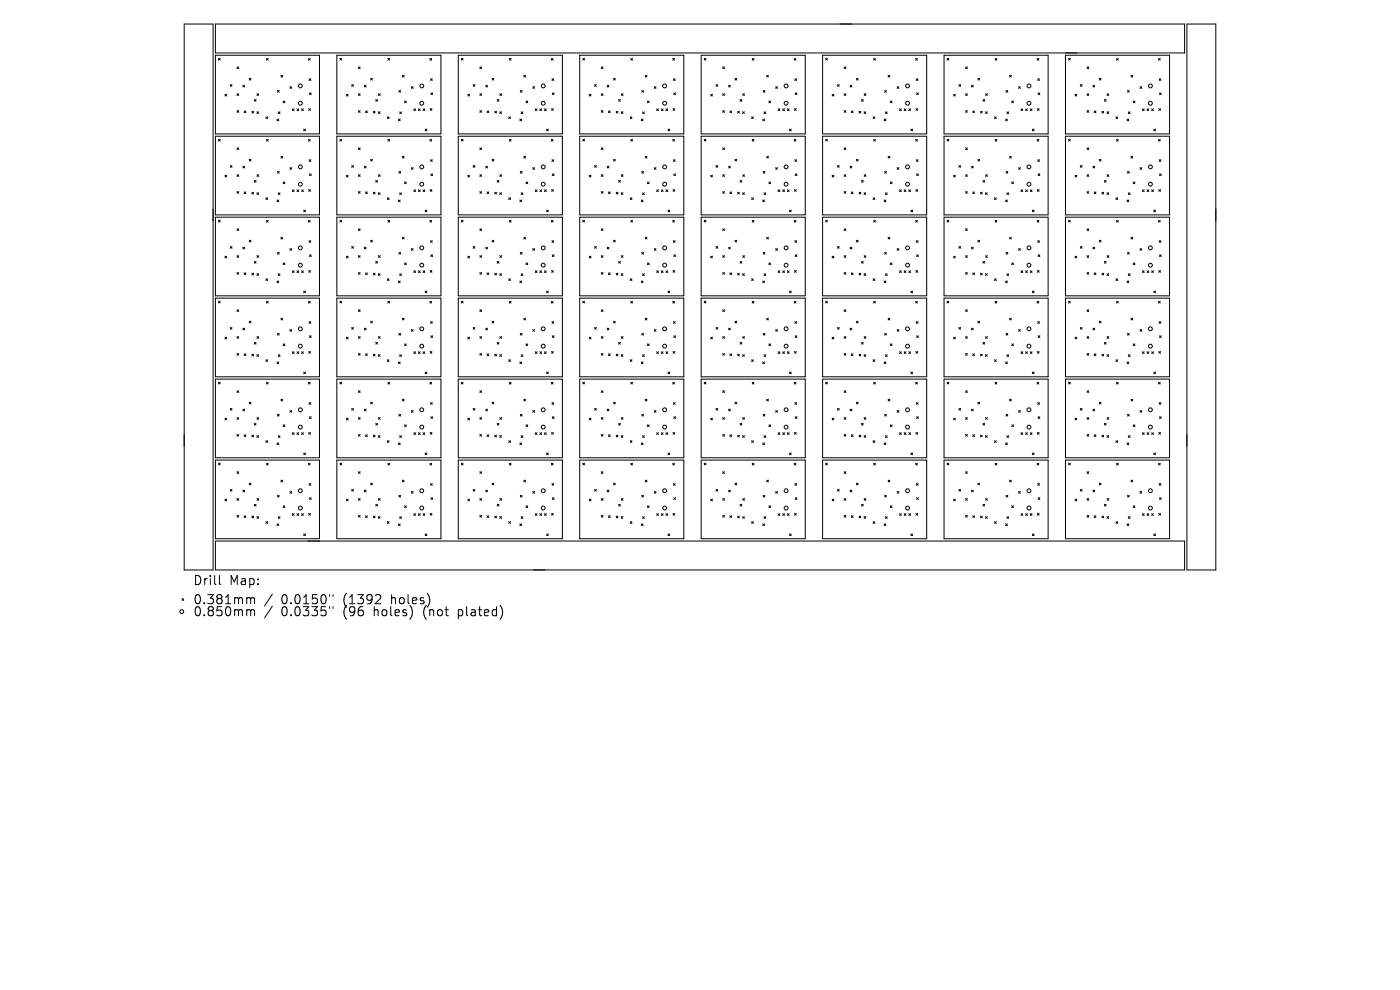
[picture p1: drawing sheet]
<svg xmlns="http://www.w3.org/2000/svg" width="297mm" height="210mm" viewBox="0 0 297 210" stroke-linecap="round" stroke-linejoin="round" font-family="sans-serif">
<defs><g id="words">
<g font-size="2.7">
<text x="40.9" y="124.4">Drill</text>
<text x="48.6" y="124.4">Map:</text>
<text x="40.9" y="128.4">0.381mm</text>
<text x="40.9" y="131">0.850mm</text>
<text x="59.7" y="128.4">0.0150&quot;</text>
<text x="59.7" y="131">0.0335&quot;</text>
<text x="72.9" y="128.4">(1392</text>
<text x="72.9" y="131">(96</text>
<text x="79.6" y="131">holes)</text>
<text x="83.3" y="128.4">holes)</text>
<text x="90.3" y="131">(not</text>
<text x="97.8" y="131">plated)</text>
</g>
</g></defs>
<g fill="none" stroke="#000" stroke-width=".21">
<path d="M39.1 5.1h6.1v115.8h-6.1zM45.7 5.1h205.6v6.1h-205.6zM45.7 11.7h22.1v16.7h-22.1zM46.3 12.4l.4 .3M46.7 12.4l-.4 .3M48.8 17.9l.4 .4M49.2 17.9l-.4 .4M50.3 14.2l.3 .4M50.3 19.9l.3 .3M50.6 14.2l-.3 .4M50.6 19.9l-.3 .3M51.5 18.1l.4 .4"/>
<path d="M51.9 18.1l-.4 .4M52.9 16.6l.3 .4M53.2 16.6l-.3 .4M54.5 19.9l.4 .3M54.9 19.9l-.4 .3M56.5 12.4l.4 .4M56.9 12.4l-.4 .4M58.9 19.2l.3 .4M59.2 19.2l-.3 .4M59.6 16l.4 .3M60 16l-.4 .3M61.5 18.4l.4 .4"/>
<path d="M61.9 18.4l-.4 .4M65.4 12.4l.4 .4M65.6 16.7l.3 .4M65.7 19.7l.3 .4M65.8 12.4l-.4 .4M65.9 16.7l-.3 .4M66 19.7l-.3 .4M71.5 11.7h22v16.7h-22zM72.1 12.4l.4 .3M72.5 12.4l-.4 .3M74.6 17.9l.4 .4M75 17.9l-.4 .4"/>
<path d="M76 14.2l.4 .4M76 19.9l.4 .3M76.4 14.2l-.4 .4M76.4 19.9l-.4 .3M77.3 18.1l.4 .4M77.7 18.1l-.4 .4M78.6 16.6l.4 .4M79 16.6l-.4 .4M80.3 19.9l.3 .3M80.6 19.9l-.3 .3M82.3 12.4l.4 .4M82.7 12.4l-.4 .4"/>
<path d="M84.6 19.2l.4 .4M85 19.2l-.4 .4M85.4 16l.3 .3M85.7 16l-.3 .3M87.3 18.4l.3 .4M87.6 18.4l-.3 .4M91.2 12.4l.4 .4M91.3 16.7l.4 .4M91.4 19.7l.4 .4M91.6 12.4l-.4 .4M91.7 16.7l-.4 .4M91.8 19.7l-.4 .4"/>
<path d="M97.2 11.7h22.1v16.7h-22.1zM97.9 12.4l.3 .3M98.2 12.4l-.3 .3M100.4 17.9l.3 .4M100.7 17.9l-.3 .4M101.8 14.2l.4 .4M101.8 19.9l.4 .3M102.2 19.9l-.4 .3M102.2 14.2l-.4 .4M103 18.1l.4 .4M103.4 18.1l-.4 .4M104.4 16.6l.4 .4"/>
<path d="M104.8 16.6l-.4 .4M106 19.9l.4 .3M106.4 19.9l-.4 .3M108.1 12.4l.3 .4M108.4 12.4l-.3 .4M110.4 19.2l.4 .4M110.8 19.2l-.4 .4M111.1 16l.4 .3M111.5 16l-.4 .3M113 18.4l.4 .4M113.4 18.4l-.4 .4M117 12.4l.3 .4"/>
<path d="M117.1 16.7l.4 .4M117.2 19.7l.3 .4M117.3 12.4l-.3 .4M117.5 16.7l-.4 .4M117.5 19.7l-.3 .4M123 11.7h22.1v16.7h-22.1zM123.6 12.4l.4 .3M124 12.4l-.4 .3M126.1 17.9l.4 .4M126.5 17.9l-.4 .4M127.6 14.2l.3 .4M127.6 19.9l.3 .3"/>
<path d="M127.9 14.2l-.3 .4M127.9 19.9l-.3 .3M128.8 18.1l.4 .4M129.2 18.1l-.4 .4M130.2 16.6l.3 .4M130.5 16.6l-.3 .4M131.8 19.9l.4 .3M132.2 19.9l-.4 .3M133.8 12.4l.4 .4M134.2 12.4l-.4 .4M136.1 19.2l.4 .4M136.5 19.2l-.4 .4"/>
<path d="M136.9 16l.4 .3M137.3 16l-.4 .3M138.8 18.4l.4 .4M139.2 18.4l-.4 .4M142.7 12.4l.4 .4M142.9 16.7l.3 .4M142.9 19.7l.4 .4M143.1 12.4l-.4 .4M143.2 16.7l-.3 .4M143.3 19.7l-.4 .4M148.7 11.7h22.1v16.7h-22.1zM149.4 12.4l.4 .3"/>
<path d="M149.8 12.4l-.4 .3M151.9 17.9l.4 .4M152.3 17.9l-.4 .4M153.3 14.2l.4 .4M153.3 19.9l.4 .3M153.7 19.9l-.4 .3M153.7 14.2l-.4 .4M154.6 18.1l.3 .4M154.9 18.1l-.3 .4M155.9 16.6l.4 .4M156.3 16.6l-.4 .4M157.6 19.9l.3 .3"/>
<path d="M157.9 19.9l-.3 .3M159.6 12.4l.3 .4M159.9 12.4l-.3 .4M161.9 19.2l.4 .4M162.3 19.2l-.4 .4M162.6 16l.4 .3M163 16l-.4 .3M164.6 18.4l.3 .4M164.9 18.4l-.3 .4M168.5 12.4l.4 .4M168.6 16.7l.4 .4M168.7 19.7l.4 .4"/>
<path d="M168.9 12.4l-.4 .4M169 16.7l-.4 .4M169.1 19.7l-.4 .4M174.5 11.7h22.1v16.7h-22.1zM175.2 12.4l.3 .3M175.5 12.4l-.3 .3M177.7 17.9l.3 .4M178 17.9l-.3 .4M179.1 14.2l.4 .4M179.1 19.9l.4 .3M179.5 14.2l-.4 .4M179.5 19.9l-.4 .3"/>
<path d="M180.3 18.1l.4 .4M180.7 18.1l-.4 .4M181.7 16.6l.4 .4M182.1 16.6l-.4 .4M183.3 19.9l.4 .3M183.7 19.9l-.4 .3M185.3 12.4l.4 .4M185.7 12.4l-.4 .4M187.7 19.2l.3 .4M188 19.2l-.3 .4M188.4 16l.4 .3M188.8 16l-.4 .3"/>
<path d="M190.3 18.4l.4 .4M190.7 18.4l-.4 .4M194.2 12.4l.4 .4M194.4 16.7l.4 .4M194.5 19.7l.3 .4M194.6 12.4l-.4 .4M194.8 16.7l-.4 .4M194.8 19.7l-.3 .4M200.3 11.7h22.1v16.7h-22.1zM200.9 12.4l.4 .3M201.3 12.4l-.4 .3M203.4 17.9l.4 .4"/>
<path d="M203.8 17.9l-.4 .4M204.8 14.2l.4 .4M204.8 19.9l.4 .3M205.2 14.2l-.4 .4M205.2 19.9l-.4 .3M206.1 18.1l.4 .4M206.5 18.1l-.4 .4M207.4 16.6l.4 .4M207.8 16.6l-.4 .4M209.1 19.9l.4 .3M209.5 19.9l-.4 .3M211.1 12.4l.4 .4"/>
<path d="M211.5 12.4l-.4 .4M213.4 19.2l.4 .4M213.8 19.2l-.4 .4M214.2 16l.3 .3M214.5 16l-.3 .3M216.1 18.4l.4 .4M216.5 18.4l-.4 .4M220 12.4l.4 .4M220.1 16.7l.4 .4M220.2 19.7l.4 .4M220.4 12.4l-.4 .4M220.5 16.7l-.4 .4"/>
<path d="M220.6 19.7l-.4 .4M226 11.7h22.1v16.7h-22.1zM226.7 12.4l.4 .3M227.1 12.4l-.4 .3M229.2 17.9l.4 .4M229.6 17.9l-.4 .4M230.6 14.2l.4 .4M230.6 19.9l.4 .3M231 14.2l-.4 .4M231 19.9l-.4 .3M231.9 18.1l.3 .4M232.2 18.1l-.3 .4"/>
<path d="M233.2 16.6l.4 .4M233.6 16.6l-.4 .4M234.9 19.9l.3 .3M235.2 19.9l-.3 .3M236.9 12.4l.3 .4M237.2 12.4l-.3 .4M239.2 19.2l.4 .4M239.6 19.2l-.4 .4M239.9 16l.4 .3M240.3 16l-.4 .3M241.8 18.4l.4 .4M242.2 18.4l-.4 .4"/>
<path d="M245.8 12.4l.3 .4M245.9 16.7l.4 .4M246 19.7l.4 .4M246.1 12.4l-.3 .4M246.3 16.7l-.4 .4M246.4 19.7l-.4 .4M251.8 5.1h6.1v115.8h-6.1zM45.7 28.9h22.1v16.7h-22.1zM46.3 29.5l.4 .4M46.7 29.5l-.4 .4M47.7 20l.4 .4M47.7 37.2l.4 .3"/>
<path d="M48.1 20l-.4 .4M48.1 37.2l-.4 .3M48.8 35.1l.4 .4M49.2 35.1l-.4 .4M50.3 23.5l.3 .3M50.3 31.4l.3 .3M50.3 37.1l.3 .3M50.6 23.5l-.3 .3M50.6 31.4l-.3 .3M50.6 37.1l-.3 .3M51.5 35.3l.4 .3M51.8 23.5l.4 .4"/>
<path d="M51.9 35.3l-.4 .3M52.2 23.5l-.4 .4M52.9 33.8l.3 .4M53.2 33.8l-.3 .4M53.4 23.6l.4 .4M53.8 23.6l-.4 .4M54 21.1l.3 .4M54 38.3l.3 .4M54.3 21.1l-.3 .4M54.3 38.3l-.3 .4M54.5 23.7l.4 .4M54.5 37.1l.4 .3"/>
<path d="M54.9 23.7l-.4 .4M54.9 37.1l-.4 .3M56.4 24.8l.4 .4M56.5 29.6l.4 .3M56.8 24.8l-.4 .4M56.9 29.6l-.4 .3M58.8 25.3l.3 .3M58.9 36.4l.3 .3M59 23.7l.4 .4M59.1 25.3l-.3 .3M59.2 36.4l-.3 .3M59.4 23.7l-.4 .4"/>
<path d="M59.6 33.2l.4 .3M60 33.2l-.4 .3M60.1 21.4l.3 .4M60.1 38.6l.3 .4M60.4 21.4l-.3 .4M60.4 38.6l-.3 .4M61.5 35.6l.4 .3M61.9 35.6l-.4 .3M62 23.1l.4 .4M62.4 23.1l-.4 .4M63 23.1l.4 .4M63.4 23.1l-.4 .4"/>
<path d="M64 23.1l.4 .4M64.4 23.1l-.4 .4M64.4 27.4l.4 .4M64.8 27.4l-.4 .4M65.4 29.6l.4 .3M65.5 23l.4 .4M65.6 33.9l.3 .3M65.7 36.9l.3 .3M65.8 29.6l-.4 .3M65.9 23l-.4 .4M65.9 33.9l-.3 .3M66 36.9l-.3 .3"/>
<path d="M71.5 28.9h22v16.7h-22zM72.1 29.5l.4 .4M72.5 29.5l-.4 .4M73.5 37.2l.4 .3M73.5 20l.4 .4M73.9 20l-.4 .4M73.9 37.2l-.4 .3M74.6 35.1l.4 .4M75 35.1l-.4 .4M76 23.5l.4 .3M76 31.4l.4 .3M76 37.1l.4 .3"/>
<path d="M76.4 23.5l-.4 .3M76.4 31.4l-.4 .3M76.4 37.1l-.4 .3M77.3 35.3l.4 .3M77.6 23.5l.3 .4M77.7 35.3l-.4 .3M77.9 23.5l-.3 .4M78.6 33.8l.4 .4M79 33.8l-.4 .4M79.2 23.6l.4 .4M79.6 23.6l-.4 .4M79.7 21.1l.4 .4"/>
<path d="M79.7 38.3l.4 .4M80.1 21.1l-.4 .4M80.1 38.3l-.4 .4M80.3 23.7l.3 .4M80.3 37.1l.3 .3M80.6 23.7l-.3 .4M80.6 37.1l-.3 .3M82.2 24.8l.3 .4M82.3 29.6l.4 .3M82.5 24.8l-.3 .4M82.7 29.6l-.4 .3M84.5 25.3l.4 .3"/>
<path d="M84.6 36.4l.4 .3M84.8 23.7l.4 .4M84.9 25.3l-.4 .3M85 36.4l-.4 .3M85.2 23.7l-.4 .4M85.4 33.2l.3 .3M85.7 33.2l-.3 .3M85.8 21.4l.4 .4M85.8 38.6l.4 .4M86.2 21.4l-.4 .4M86.2 38.6l-.4 .4M87.3 35.6l.3 .3"/>
<path d="M87.6 35.6l-.3 .3M87.8 23.1l.4 .4M88.2 23.1l-.4 .4M88.8 23.1l.3 .4M89.1 23.1l-.3 .4M89.8 23.1l.3 .4M90.1 23.1l-.3 .4M90.2 27.4l.4 .4M90.6 27.4l-.4 .4M91.2 29.6l.4 .3M91.3 23l.3 .4M91.3 33.9l.4 .3"/>
<path d="M91.4 36.9l.4 .3M91.6 29.6l-.4 .3M91.6 23l-.3 .4M91.7 33.9l-.4 .3M91.8 36.9l-.4 .3M97.2 28.9h22.1v16.7h-22.1zM97.9 29.5l.3 .4M98.2 29.5l-.3 .4M99.2 37.2l.4 .3M99.2 20l.4 .4M99.6 20l-.4 .4M99.6 37.2l-.4 .3"/>
<path d="M100.4 35.1l.3 .4M100.7 35.1l-.3 .4M101.8 23.5l.4 .3M101.8 31.4l.4 .3M101.8 37.1l.4 .3M102.2 23.5l-.4 .3M102.2 31.4l-.4 .3M102.2 37.1l-.4 .3M103 35.3l.4 .3M103.3 23.5l.4 .4M103.4 35.3l-.4 .3M103.7 23.5l-.4 .4"/>
<path d="M104.4 33.8l.4 .4M104.8 33.8l-.4 .4M105 23.6l.3 .4M105.3 23.6l-.3 .4M105.5 21.1l.3 .4M105.5 38.3l.3 .4M105.8 21.1l-.3 .4M105.8 38.3l-.3 .4M106 23.7l.4 .4M106 37.1l.4 .3M106.4 23.7l-.4 .4M106.4 37.1l-.4 .3"/>
<path d="M107.9 24.8l.4 .4M108.1 29.6l.3 .3M108.3 24.8l-.4 .4M108.4 29.6l-.3 .3M110.3 25.3l.4 .3M110.4 36.4l.4 .3M110.6 23.7l.3 .4M110.7 25.3l-.4 .3M110.8 36.4l-.4 .3M110.9 23.7l-.3 .4M111.1 33.2l.4 .3M111.5 33.2l-.4 .3"/>
<path d="M111.6 21.4l.4 .4M111.6 38.6l.4 .4M112 38.6l-.4 .4M112 21.4l-.4 .4M113 35.6l.4 .3M113.4 35.6l-.4 .3M113.6 23.1l.3 .4M113.9 23.1l-.3 .4M114.5 23.1l.4 .4M114.9 23.1l-.4 .4M115.5 23.1l.4 .4M115.9 23.1l-.4 .4"/>
<path d="M116 27.4l.3 .4M116.3 27.4l-.3 .4M117 29.6l.3 .3M117 23l.4 .4M117.1 33.9l.4 .3M117.2 36.9l.3 .3M117.3 29.6l-.3 .3M117.4 23l-.4 .4M117.5 33.9l-.4 .3M117.5 36.9l-.3 .3M123 28.9h22.1v16.7h-22.1zM123.6 29.5l.4 .4"/>
<path d="M124 29.5l-.4 .4M125 37.2l.4 .3M125 20l.4 .4M125.4 37.2l-.4 .3M125.4 20l-.4 .4M126.1 35.1l.4 .4M126.5 35.1l-.4 .4M127.6 23.5l.3 .3M127.6 31.4l.3 .3M127.6 37.1l.3 .3M127.9 31.4l-.3 .3M127.9 37.1l-.3 .3"/>
<path d="M127.9 23.5l-.3 .3M128.8 35.3l.4 .3M129.1 23.5l.3 .4M129.2 35.3l-.4 .3M129.4 23.5l-.3 .4M130.2 33.8l.3 .4M130.5 33.8l-.3 .4M130.7 23.6l.4 .4M131.1 23.6l-.4 .4M131.2 21.1l.4 .4M131.2 38.3l.4 .4M131.6 21.1l-.4 .4"/>
<path d="M131.6 38.3l-.4 .4M131.8 23.7l.3 .4M131.8 37.1l.4 .3M132.1 23.7l-.3 .4M132.2 37.1l-.4 .3M133.7 24.8l.4 .4M133.8 29.6l.4 .3M134.1 24.8l-.4 .4M134.2 29.6l-.4 .3M136 25.3l.4 .3M136.1 36.4l.4 .3M136.3 23.7l.4 .4"/>
<path d="M136.4 25.3l-.4 .3M136.5 36.4l-.4 .3M136.7 23.7l-.4 .4M136.9 33.2l.4 .3M137.3 33.2l-.4 .3M137.3 21.4l.4 .4M137.3 38.6l.4 .4M137.7 21.4l-.4 .4M137.7 38.6l-.4 .4M138.8 35.6l.4 .3M139.2 35.6l-.4 .3M139.3 23.1l.4 .4"/>
<path d="M139.7 23.1l-.4 .4M140.3 23.1l.4 .4M140.7 23.1l-.4 .4M141.3 23.1l.3 .4M141.6 23.1l-.3 .4M141.7 27.4l.4 .4M142.1 27.4l-.4 .4M142.7 29.6l.4 .3M142.8 23l.3 .4M142.9 33.9l.3 .3M142.9 36.9l.4 .3M143.1 29.6l-.4 .3"/>
<path d="M143.1 23l-.3 .4M143.2 33.9l-.3 .3M143.3 36.9l-.4 .3M148.7 28.9h22.1v16.7h-22.1zM149.4 29.5l.4 .4M149.8 29.5l-.4 .4M150.8 37.2l.3 .3M150.8 20l.3 .4M151.1 20l-.3 .4M151.1 37.2l-.3 .3M151.9 35.1l.4 .4M152.3 35.1l-.4 .4"/>
<path d="M153.3 23.5l.4 .3M153.3 31.4l.4 .3M153.3 37.1l.4 .3M153.7 23.5l-.4 .3M153.7 37.1l-.4 .3M153.7 31.4l-.4 .3M154.6 35.3l.3 .3M154.8 23.5l.4 .4M154.9 35.3l-.3 .3M155.2 23.5l-.4 .4M155.9 33.8l.4 .4M156.3 33.8l-.4 .4"/>
<path d="M156.5 23.6l.4 .4M156.9 23.6l-.4 .4M157 21.1l.4 .4M157 38.3l.4 .4M157.4 21.1l-.4 .4M157.4 38.3l-.4 .4M157.5 23.7l.4 .4M157.6 37.1l.3 .3M157.9 23.7l-.4 .4M157.9 37.1l-.3 .3M159.5 24.8l.3 .4M159.6 29.6l.3 .3"/>
<path d="M159.8 24.8l-.3 .4M159.9 29.6l-.3 .3M161.8 25.3l.4 .3M161.9 36.4l.4 .3M162.1 23.7l.3 .4M162.2 25.3l-.4 .3M162.3 36.4l-.4 .3M162.4 23.7l-.3 .4M162.6 33.2l.4 .3M163 33.2l-.4 .3M163.1 21.4l.4 .4M163.1 38.6l.4 .4"/>
<path d="M163.5 21.4l-.4 .4M163.5 38.6l-.4 .4M164.6 35.6l.3 .3M164.9 35.6l-.3 .3M165.1 23.1l.3 .4M165.4 23.1l-.3 .4M166.1 23.1l.3 .4M166.4 23.1l-.3 .4M167 23.1l.4 .4M167.4 23.1l-.4 .4M167.5 27.4l.3 .4M167.8 27.4l-.3 .4"/>
<path d="M168.5 29.6l.4 .3M168.5 23l.4 .4M168.6 33.9l.4 .3M168.7 36.9l.4 .3M168.9 29.6l-.4 .3M168.9 23l-.4 .4M169 33.9l-.4 .3M169.1 36.9l-.4 .3M174.5 28.9h22.1v16.7h-22.1zM175.2 29.5l.3 .4M175.5 29.5l-.3 .4M176.5 37.2l.4 .3"/>
<path d="M176.5 20l.4 .4M176.9 20l-.4 .4M176.9 37.2l-.4 .3M177.7 35.1l.3 .4M178 35.1l-.3 .4M179.1 23.5l.4 .3M179.1 31.4l.4 .3M179.1 37.1l.4 .3M179.5 23.5l-.4 .3M179.5 31.4l-.4 .3M179.5 37.1l-.4 .3M180.3 35.3l.4 .3"/>
<path d="M180.6 23.5l.4 .4M180.7 35.3l-.4 .3M181 23.5l-.4 .4M181.7 33.8l.4 .4M182.1 33.8l-.4 .4M182.2 23.6l.4 .4M182.6 23.6l-.4 .4M182.8 21.1l.3 .4M182.8 38.3l.3 .4M183.1 21.1l-.3 .4M183.1 38.3l-.3 .4M183.3 23.7l.4 .4"/>
<path d="M183.3 37.1l.4 .3M183.7 23.7l-.4 .4M183.7 37.1l-.4 .3M185.2 24.8l.4 .4M185.3 29.6l.4 .3M185.6 24.8l-.4 .4M185.7 29.6l-.4 .3M187.6 25.3l.3 .3M187.7 36.4l.3 .3M187.8 23.7l.4 .4M187.9 25.3l-.3 .3M188 36.4l-.3 .3"/>
<path d="M188.2 23.7l-.4 .4M188.4 33.2l.4 .3M188.8 33.2l-.4 .3M188.9 21.4l.3 .4M188.9 38.6l.3 .4M189.2 21.4l-.3 .4M189.2 38.6l-.3 .4M190.3 35.6l.4 .3M190.7 35.6l-.4 .3M190.8 23.1l.4 .4M191.2 23.1l-.4 .4M191.8 23.1l.4 .4"/>
<path d="M192.2 23.1l-.4 .4M192.8 23.1l.4 .4M193.2 23.1l-.4 .4M193.2 27.4l.4 .4M193.6 27.4l-.4 .4M194.2 29.6l.4 .3M194.3 23l.4 .4M194.4 33.9l.4 .3M194.5 36.9l.3 .3M194.6 29.6l-.4 .3M194.7 23l-.4 .4M194.8 33.9l-.4 .3"/>
<path d="M194.8 36.9l-.3 .3M200.3 28.9h22.1v16.7h-22.1zM200.9 29.5l.4 .4M201.3 29.5l-.4 .4M202.3 37.2l.4 .3M202.3 20l.4 .4M202.7 20l-.4 .4M202.7 37.2l-.4 .3M203.4 35.1l.4 .4M203.8 35.1l-.4 .4M204.8 23.5l.4 .3M204.8 31.4l.4 .3"/>
<path d="M204.8 37.1l.4 .3M205.2 23.5l-.4 .3M205.2 31.4l-.4 .3M205.2 37.1l-.4 .3M206.1 35.3l.4 .3M206.4 23.5l.3 .4M206.5 35.3l-.4 .3M206.7 23.5l-.3 .4M207.4 33.8l.4 .4M207.8 33.8l-.4 .4M208 23.6l.4 .4M208.4 23.6l-.4 .4"/>
<path d="M208.5 21.1l.4 .4M208.5 38.3l.4 .4M208.9 21.1l-.4 .4M208.9 38.3l-.4 .4M209.1 23.7l.3 .4M209.1 37.1l.4 .3M209.4 23.7l-.3 .4M209.5 37.1l-.4 .3M211 24.8l.3 .4M211.1 29.6l.4 .3M211.3 24.8l-.3 .4M211.5 29.6l-.4 .3"/>
<path d="M213.3 25.3l.4 .3M213.4 36.4l.4 .3M213.6 23.7l.4 .4M213.7 25.3l-.4 .3M213.8 36.4l-.4 .3M214 23.7l-.4 .4M214.2 33.2l.3 .3M214.5 33.2l-.3 .3M214.6 21.4l.4 .4M214.6 38.6l.4 .4M215 21.4l-.4 .4M215 38.6l-.4 .4"/>
<path d="M216.1 35.6l.4 .3M216.5 35.6l-.4 .3M216.6 23.1l.4 .4M217 23.1l-.4 .4M217.6 23.1l.3 .4M217.9 23.1l-.3 .4M218.6 23.1l.3 .4M218.9 23.1l-.3 .4M219 27.4l.4 .4M219.4 27.4l-.4 .4M220 29.6l.4 .3M220.1 23l.3 .4"/>
<path d="M220.1 33.9l.4 .3M220.2 36.9l.4 .3M220.4 29.6l-.4 .3M220.4 23l-.3 .4M220.5 33.9l-.4 .3M220.6 36.9l-.4 .3M226 28.9h22.1v16.7h-22.1zM226.7 29.5l.4 .4M227.1 29.5l-.4 .4M228.1 37.2l.3 .3M228.1 20l.3 .4M228.4 20l-.3 .4"/>
<path d="M228.4 37.2l-.3 .3M229.2 35.1l.4 .4M229.6 35.1l-.4 .4M230.6 23.5l.4 .3M230.6 31.4l.4 .3M230.6 37.1l.4 .3M231 23.5l-.4 .3M231 31.4l-.4 .3M231 37.1l-.4 .3M231.9 35.3l.3 .3M232.1 23.5l.4 .4M232.2 35.3l-.3 .3"/>
<path d="M232.5 23.5l-.4 .4M233.2 33.8l.4 .4M233.6 33.8l-.4 .4M233.8 23.6l.3 .4M234.1 23.6l-.3 .4M234.3 21.1l.4 .4M234.3 38.3l.4 .4M234.7 21.1l-.4 .4M234.7 38.3l-.4 .4M234.8 23.7l.4 .4M234.9 37.1l.3 .3M235.2 23.7l-.4 .4"/>
<path d="M235.2 37.1l-.3 .3M236.7 24.8l.4 .4M236.9 29.6l.3 .3M237.1 24.8l-.4 .4M237.2 29.6l-.3 .3M239.1 25.3l.4 .3M239.2 36.4l.4 .3M239.4 23.7l.3 .4M239.5 25.3l-.4 .3M239.6 36.4l-.4 .3M239.7 23.7l-.3 .4M239.9 33.2l.4 .3"/>
<path d="M240.3 33.2l-.4 .3M240.4 21.4l.4 .4M240.4 38.6l.4 .4M240.8 21.4l-.4 .4M240.8 38.6l-.4 .4M241.8 35.6l.4 .3M242.2 35.6l-.4 .3M242.4 23.1l.3 .4M242.7 23.1l-.3 .4M243.3 23.1l.4 .4M243.7 23.1l-.4 .4M244.3 23.1l.4 .4"/>
<path d="M244.7 23.1l-.4 .4M244.8 27.4l.3 .4M245.1 27.4l-.3 .4M245.8 29.6l.3 .3M245.8 23l.4 .4M245.9 33.9l.4 .3M246 36.9l.4 .3M246.1 29.6l-.3 .3M246.2 23l-.4 .4M246.3 33.9l-.4 .3M246.4 36.9l-.4 .3M45.7 46.1h22.1v16.7h-22.1z"/>
<path d="M46.3 46.7l.4 .4M46.7 46.7l-.4 .4M47.7 54.4l.4 .3M48.1 54.4l-.4 .3M48.8 52.3l.4 .4M49.2 52.3l-.4 .4M50.3 40.6l.3 .4M50.3 48.5l.3 .4M50.3 54.2l.3 .4M50.3 57.8l.3 .4M50.6 40.6l-.3 .4M50.6 48.5l-.3 .4"/>
<path d="M50.6 54.2l-.3 .4M50.6 57.8l-.3 .4M51.5 52.4l.4 .4M51.8 40.7l.4 .4M51.8 57.9l.4 .4M51.9 52.4l-.4 .4M52.2 40.7l-.4 .4M52.2 57.9l-.4 .4M52.9 51l.3 .3M53.2 51l-.3 .3M53.4 40.8l.4 .4M53.4 58l.4 .3"/>
<path d="M53.8 40.8l-.4 .4M53.8 58l-.4 .3M54 55.5l.3 .3M54.3 55.5l-.3 .3M54.5 40.9l.4 .4M54.5 58.1l.4 .3M54.5 54.2l.4 .4M54.9 40.9l-.4 .4M54.9 58.1l-.4 .3M54.9 54.2l-.4 .4M56.4 42l.4 .3M56.4 59.1l.4 .4"/>
<path d="M56.5 46.7l.4 .4M56.8 42l-.4 .3M56.8 59.1l-.4 .4M56.9 46.7l-.4 .4M58.8 42.4l.3 .4M58.8 59.6l.3 .4M58.9 53.5l.3 .4M59 40.9l.4 .4M59 58.1l.4 .4M59.1 42.4l-.3 .4M59.1 59.6l-.3 .4M59.2 53.5l-.3 .4"/>
<path d="M59.4 40.9l-.4 .4M59.4 58.1l-.4 .4M59.6 50.3l.4 .4M60 50.3l-.4 .4M60.1 55.8l.3 .3M60.4 55.8l-.3 .3M61.5 52.7l.4 .4M61.9 52.7l-.4 .4M62 40.3l.4 .3M62 57.4l.4 .4M62.4 40.3l-.4 .3M62.4 57.4l-.4 .4"/>
<path d="M63 40.3l.4 .3M63 57.4l.4 .4M63.4 40.3l-.4 .3M63.4 57.4l-.4 .4M64 40.3l.4 .3M64 57.4l.4 .4M64.4 40.3l-.4 .3M64.4 57.4l-.4 .4M64.4 44.6l.4 .3M64.8 44.6l-.4 .3M65.4 46.7l.4 .4M65.5 40.2l.4 .4"/>
<path d="M65.5 57.4l.4 .4M65.6 51.1l.3 .3M65.7 54.1l.3 .3M65.8 46.7l-.4 .4M65.9 40.2l-.4 .4M65.9 57.4l-.4 .4M65.9 51.1l-.3 .3M66 54.1l-.3 .3M71.5 46.1h22v16.7h-22zM72.1 46.7l.4 .4M72.5 46.7l-.4 .4M73.5 54.4l.4 .3"/>
<path d="M73.9 54.4l-.4 .3M74.6 52.3l.4 .4M75 52.3l-.4 .4M76 57.8l.4 .4M76 54.2l.4 .4M76 40.6l.4 .4M76 48.5l.4 .4M76.4 57.8l-.4 .4M76.4 40.6l-.4 .4M76.4 48.5l-.4 .4M76.4 54.2l-.4 .4M77.3 52.4l.4 .4"/>
<path d="M77.6 40.7l.3 .4M77.6 57.9l.3 .4M77.7 52.4l-.4 .4M77.9 40.7l-.3 .4M77.9 57.9l-.3 .4M78.6 51l.4 .3M79 51l-.4 .3M79.2 40.8l.4 .4M79.2 58l.4 .3M79.6 40.8l-.4 .4M79.6 58l-.4 .3M79.7 55.5l.4 .3"/>
<path d="M80.1 55.5l-.4 .3M80.3 40.9l.3 .4M80.3 58.1l.3 .3M80.3 54.2l.3 .4M80.6 40.9l-.3 .4M80.6 58.1l-.3 .3M80.6 54.2l-.3 .4M82.2 42l.3 .3M82.2 59.1l.3 .4M82.3 46.7l.4 .4M82.5 42l-.3 .3M82.5 59.1l-.3 .4"/>
<path d="M82.7 46.7l-.4 .4M84.5 42.4l.4 .4M84.5 59.6l.4 .4M84.6 53.5l.4 .4M84.8 40.9l.4 .4M84.8 58.1l.4 .4M84.9 42.4l-.4 .4M84.9 59.6l-.4 .4M85 53.5l-.4 .4M85.2 40.9l-.4 .4M85.2 58.1l-.4 .4M85.4 50.3l.3 .4"/>
<path d="M85.7 50.3l-.3 .4M85.8 55.8l.4 .3M86.2 55.8l-.4 .3M87.3 52.7l.3 .4M87.6 52.7l-.3 .4M87.8 40.3l.4 .3M87.8 57.4l.4 .4M88.2 40.3l-.4 .3M88.2 57.4l-.4 .4M88.8 40.3l.3 .3M88.8 57.4l.3 .4M89.1 40.3l-.3 .3"/>
<path d="M89.1 57.4l-.3 .4M89.8 40.3l.3 .3M89.8 57.4l.3 .4M90.1 40.3l-.3 .3M90.1 57.4l-.3 .4M90.2 44.6l.4 .3M90.6 44.6l-.4 .3M91.2 46.7l.4 .4M91.3 40.2l.3 .4M91.3 57.4l.3 .4M91.3 51.1l.4 .3M91.4 54.1l.4 .3"/>
<path d="M91.6 46.7l-.4 .4M91.6 40.2l-.3 .4M91.6 57.4l-.3 .4M91.7 51.1l-.4 .3M91.8 54.1l-.4 .3M97.2 46.1h22.1v16.7h-22.1zM97.9 46.7l.3 .4M98.2 46.7l-.3 .4M99.2 54.4l.4 .3M99.6 54.4l-.4 .3M100.4 52.3l.3 .4M100.7 52.3l-.3 .4"/>
<path d="M101.8 57.8l.4 .4M101.8 54.2l.4 .4M101.8 40.6l.4 .4M101.8 48.5l.4 .4M102.2 40.6l-.4 .4M102.2 48.5l-.4 .4M102.2 54.2l-.4 .4M102.2 57.8l-.4 .4M103 52.4l.4 .4M103.3 40.7l.4 .4M103.3 57.9l.4 .4M103.4 52.4l-.4 .4"/>
<path d="M103.7 40.7l-.4 .4M103.7 57.9l-.4 .4M104.4 51l.4 .3M104.8 51l-.4 .3M105 40.8l.3 .4M105 58l.3 .3M105.3 40.8l-.3 .4M105.3 58l-.3 .3M105.5 55.5l.3 .3M105.8 55.5l-.3 .3M106 40.9l.4 .4M106 58.1l.4 .3"/>
<path d="M106 54.2l.4 .4M106.4 40.9l-.4 .4M106.4 58.1l-.4 .3M106.4 54.2l-.4 .4M107.9 42l.4 .3M107.9 59.1l.4 .4M108.1 46.7l.3 .4M108.3 59.1l-.4 .4M108.3 42l-.4 .3M108.4 46.7l-.3 .4M110.3 42.4l.4 .4M110.3 59.6l.4 .4"/>
<path d="M110.4 53.5l.4 .4M110.6 40.9l.3 .4M110.6 58.1l.3 .4M110.7 42.4l-.4 .4M110.7 59.6l-.4 .4M110.8 53.5l-.4 .4M110.9 40.9l-.3 .4M110.9 58.1l-.3 .4M111.1 50.3l.4 .4M111.5 50.3l-.4 .4M111.6 55.8l.4 .3M112 55.8l-.4 .3"/>
<path d="M113 52.7l.4 .4M113.4 52.7l-.4 .4M113.6 40.3l.3 .3M113.6 57.4l.3 .4M113.9 40.3l-.3 .3M113.9 57.4l-.3 .4M114.5 40.3l.4 .3M114.5 57.4l.4 .4M114.9 40.3l-.4 .3M114.9 57.4l-.4 .4M115.5 40.3l.4 .3M115.5 57.4l.4 .4"/>
<path d="M115.9 40.3l-.4 .3M115.9 57.4l-.4 .4M116 44.6l.3 .3M116.3 44.6l-.3 .3M117 46.7l.3 .4M117 40.2l.4 .4M117 57.4l.4 .4M117.1 51.1l.4 .3M117.2 54.1l.3 .3M117.3 46.7l-.3 .4M117.4 40.2l-.4 .4M117.4 57.4l-.4 .4"/>
<path d="M117.5 51.1l-.4 .3M117.5 54.1l-.3 .3M123 46.1h22.1v16.7h-22.1zM123.6 46.7l.4 .4M124 46.7l-.4 .4M125 54.4l.4 .3M125.4 54.4l-.4 .3M126.1 52.3l.4 .4M126.5 52.3l-.4 .4M127.6 57.8l.3 .4M127.6 54.2l.3 .4M127.6 40.6l.3 .4"/>
<path d="M127.6 48.5l.3 .4M127.9 48.5l-.3 .4M127.9 54.2l-.3 .4M127.9 40.6l-.3 .4M127.9 57.8l-.3 .4M128.8 52.4l.4 .4M129.1 40.7l.3 .4M129.1 57.9l.3 .4M129.2 52.4l-.4 .4M129.4 40.7l-.3 .4M129.4 57.9l-.3 .4M130.2 51l.3 .3"/>
<path d="M130.5 51l-.3 .3M130.7 40.8l.4 .4M130.7 58l.4 .3M131.1 40.8l-.4 .4M131.1 58l-.4 .3M131.2 55.5l.4 .3M131.6 55.5l-.4 .3M131.8 40.9l.3 .4M131.8 58.1l.3 .3M131.8 54.2l.4 .4M132.1 40.9l-.3 .4M132.1 58.1l-.3 .3"/>
<path d="M132.2 54.2l-.4 .4M133.7 42l.4 .3M133.7 59.1l.4 .4M133.8 46.7l.4 .4M134.1 42l-.4 .3M134.1 59.1l-.4 .4M134.2 46.7l-.4 .4M136 42.4l.4 .4M136 59.6l.4 .4M136.1 53.5l.4 .4M136.3 40.9l.4 .4M136.3 58.1l.4 .4"/>
<path d="M136.4 42.4l-.4 .4M136.4 59.6l-.4 .4M136.5 53.5l-.4 .4M136.7 40.9l-.4 .4M136.7 58.1l-.4 .4M136.9 50.3l.4 .4M137.3 50.3l-.4 .4M137.3 55.8l.4 .3M137.7 55.8l-.4 .3M138.8 52.7l.4 .4M139.2 52.7l-.4 .4M139.3 40.3l.4 .3"/>
<path d="M139.3 57.4l.4 .4M139.7 40.3l-.4 .3M139.7 57.4l-.4 .4M140.3 40.3l.4 .3M140.3 57.4l.4 .4M140.7 57.4l-.4 .4M140.7 40.3l-.4 .3M141.3 40.3l.3 .3M141.3 57.4l.3 .4M141.6 40.3l-.3 .3M141.6 57.4l-.3 .4M141.7 44.6l.4 .3"/>
<path d="M142.1 44.6l-.4 .3M142.7 46.7l.4 .4M142.8 40.2l.3 .4M142.8 57.4l.3 .4M142.9 51.1l.3 .3M142.9 54.1l.4 .3M143.1 46.7l-.4 .4M143.1 40.2l-.3 .4M143.1 57.4l-.3 .4M143.2 51.1l-.3 .3M143.3 54.1l-.4 .3M148.7 46.1h22.1v16.7h-22.1z"/>
<path d="M149.4 46.7l.4 .4M149.8 46.7l-.4 .4M150.8 54.4l.3 .3M151.1 54.4l-.3 .3M151.9 52.3l.4 .4M152.3 52.3l-.4 .4M153.3 57.8l.4 .4M153.3 54.2l.4 .4M153.3 40.6l.4 .4M153.3 48.5l.4 .4M153.7 40.6l-.4 .4M153.7 48.5l-.4 .4"/>
<path d="M153.7 54.2l-.4 .4M153.7 57.8l-.4 .4M154.6 52.4l.3 .4M154.8 40.7l.4 .4M154.8 57.9l.4 .4M154.9 52.4l-.3 .4M155.2 40.7l-.4 .4M155.2 57.9l-.4 .4M155.9 51l.4 .3M156.3 51l-.4 .3M156.5 40.8l.4 .4M156.5 58l.4 .3"/>
<path d="M156.9 40.8l-.4 .4M156.9 58l-.4 .3M157 55.5l.4 .3M157.4 55.5l-.4 .3M157.5 40.9l.4 .4M157.5 58.1l.4 .3M157.6 54.2l.3 .4M157.9 40.9l-.4 .4M157.9 58.1l-.4 .3M157.9 54.2l-.3 .4M159.5 42l.3 .3M159.5 59.1l.3 .4"/>
<path d="M159.6 46.7l.3 .4M159.8 42l-.3 .3M159.8 59.1l-.3 .4M159.9 46.7l-.3 .4M161.8 42.4l.4 .4M161.8 59.6l.4 .4M161.9 53.5l.4 .4M162.1 40.9l.3 .4M162.1 58.1l.3 .4M162.2 42.4l-.4 .4M162.2 59.6l-.4 .4M162.3 53.5l-.4 .4"/>
<path d="M162.4 40.9l-.3 .4M162.4 58.1l-.3 .4M162.6 50.3l.4 .4M163 50.3l-.4 .4M163.1 55.8l.4 .3M163.5 55.8l-.4 .3M164.6 52.7l.3 .4M164.9 52.7l-.3 .4M165.1 40.3l.3 .3M165.1 57.4l.3 .4M165.4 40.3l-.3 .3M165.4 57.4l-.3 .4"/>
<path d="M166.1 40.3l.3 .3M166.1 57.4l.3 .4M166.4 40.3l-.3 .3M166.4 57.4l-.3 .4M167 40.3l.4 .3M167 57.4l.4 .4M167.4 40.3l-.4 .3M167.4 57.4l-.4 .4M167.5 44.6l.3 .3M167.8 44.6l-.3 .3M168.5 46.7l.4 .4M168.5 40.2l.4 .4"/>
<path d="M168.5 57.4l.4 .4M168.6 51.1l.4 .3M168.7 54.1l.4 .3M168.9 46.7l-.4 .4M168.9 57.4l-.4 .4M168.9 40.2l-.4 .4M169 51.1l-.4 .3M169.1 54.1l-.4 .3M174.5 46.1h22.1v16.7h-22.1zM175.2 46.7l.3 .4M175.5 46.7l-.3 .4M176.5 54.4l.4 .3"/>
<path d="M176.9 54.4l-.4 .3M177.7 52.3l.3 .4M178 52.3l-.3 .4M179.1 57.8l.4 .4M179.1 54.2l.4 .4M179.1 40.6l.4 .4M179.1 48.5l.4 .4M179.5 48.5l-.4 .4M179.5 54.2l-.4 .4M179.5 40.6l-.4 .4M179.5 57.8l-.4 .4M180.3 52.4l.4 .4"/>
<path d="M180.6 40.7l.4 .4M180.6 57.9l.4 .4M180.7 52.4l-.4 .4M181 40.7l-.4 .4M181 57.9l-.4 .4M181.7 51l.4 .3M182.1 51l-.4 .3M182.2 40.8l.4 .4M182.2 58l.4 .3M182.6 40.8l-.4 .4M182.6 58l-.4 .3M182.8 55.5l.3 .3"/>
<path d="M183.1 55.5l-.3 .3M183.3 40.9l.4 .4M183.3 58.1l.4 .3M183.3 54.2l.4 .4M183.7 40.9l-.4 .4M183.7 58.1l-.4 .3M183.7 54.2l-.4 .4M185.2 42l.4 .3M185.2 59.1l.4 .4M185.3 46.7l.4 .4M185.6 42l-.4 .3M185.6 59.1l-.4 .4"/>
<path d="M185.7 46.7l-.4 .4M187.6 42.4l.3 .4M187.6 59.6l.3 .4M187.7 53.5l.3 .4M187.8 40.9l.4 .4M187.8 58.1l.4 .4M187.9 42.4l-.3 .4M187.9 59.6l-.3 .4M188 53.5l-.3 .4M188.2 40.9l-.4 .4M188.2 58.1l-.4 .4M188.4 50.3l.4 .4"/>
<path d="M188.8 50.3l-.4 .4M188.9 55.8l.3 .3M189.2 55.8l-.3 .3M190.3 52.7l.4 .4M190.7 52.7l-.4 .4M190.8 40.3l.4 .3M190.8 57.4l.4 .4M191.2 57.4l-.4 .4M191.2 40.3l-.4 .3M191.8 40.3l.4 .3M191.8 57.4l.4 .4M192.2 40.3l-.4 .3"/>
<path d="M192.2 57.4l-.4 .4M192.8 40.3l.4 .3M192.8 57.4l.4 .4M193.2 40.3l-.4 .3M193.2 57.4l-.4 .4M193.2 44.6l.4 .3M193.6 44.6l-.4 .3M194.2 46.7l.4 .4M194.3 40.2l.4 .4M194.3 57.4l.4 .4M194.4 51.1l.4 .3M194.5 54.1l.3 .3"/>
<path d="M194.6 46.7l-.4 .4M194.7 40.2l-.4 .4M194.7 57.4l-.4 .4M194.8 51.1l-.4 .3M194.8 54.1l-.3 .3M200.3 46.1h22.1v16.7h-22.1zM200.9 46.7l.4 .4M201.3 46.7l-.4 .4M202.3 54.4l.4 .3M202.7 54.4l-.4 .3M203.4 52.3l.4 .4M203.8 52.3l-.4 .4"/>
<path d="M204.8 57.8l.4 .4M204.8 54.2l.4 .4M204.8 40.6l.4 .4M204.8 48.5l.4 .4M205.2 40.6l-.4 .4M205.2 54.2l-.4 .4M205.2 57.8l-.4 .4M205.2 48.5l-.4 .4M206.1 52.4l.4 .4M206.4 40.7l.3 .4M206.4 57.9l.3 .4M206.5 52.4l-.4 .4"/>
<path d="M206.7 40.7l-.3 .4M206.7 57.9l-.3 .4M207.4 51l.4 .3M207.8 51l-.4 .3M208 40.8l.4 .4M208 58l.4 .3M208.4 40.8l-.4 .4M208.4 58l-.4 .3M208.5 55.5l.4 .3M208.9 55.5l-.4 .3M209.1 40.9l.3 .4M209.1 58.1l.3 .3"/>
<path d="M209.1 54.2l.4 .4M209.4 40.9l-.3 .4M209.4 58.1l-.3 .3M209.5 54.2l-.4 .4M211 42l.3 .3M211 59.1l.3 .4M211.1 46.7l.4 .4M211.3 42l-.3 .3M211.3 59.1l-.3 .4M211.5 46.7l-.4 .4M213.3 42.4l.4 .4M213.3 59.6l.4 .4"/>
<path d="M213.4 53.5l.4 .4M213.6 40.9l.4 .4M213.6 58.1l.4 .4M213.7 42.4l-.4 .4M213.7 59.6l-.4 .4M213.8 53.5l-.4 .4M214 40.9l-.4 .4M214 58.1l-.4 .4M214.2 50.3l.3 .4M214.5 50.3l-.3 .4M214.6 55.8l.4 .3M215 55.8l-.4 .3"/>
<path d="M216.1 52.7l.4 .4M216.5 52.7l-.4 .4M216.6 40.3l.4 .3M216.6 57.4l.4 .4M217 40.3l-.4 .3M217 57.4l-.4 .4M217.6 40.3l.3 .3M217.6 57.4l.3 .4M217.9 40.3l-.3 .3M217.9 57.4l-.3 .4M218.6 40.3l.3 .3M218.6 57.4l.3 .4"/>
<path d="M218.9 40.3l-.3 .3M218.9 57.4l-.3 .4M219 44.6l.4 .3M219.4 44.6l-.4 .3M220 46.7l.4 .4M220.1 40.2l.3 .4M220.1 57.4l.3 .4M220.1 51.1l.4 .3M220.2 54.1l.4 .3M220.4 46.7l-.4 .4M220.4 40.2l-.3 .4M220.4 57.4l-.3 .4"/>
<path d="M220.5 51.1l-.4 .3M220.6 54.1l-.4 .3M226 46.1h22.1v16.7h-22.1zM226.7 46.7l.4 .4M227.1 46.7l-.4 .4M228.1 54.4l.3 .3M228.4 54.4l-.3 .3M229.2 52.3l.4 .4M229.6 52.3l-.4 .4M230.6 57.8l.4 .4M230.6 54.2l.4 .4M230.6 40.6l.4 .4"/>
<path d="M230.6 48.5l.4 .4M231 40.6l-.4 .4M231 48.5l-.4 .4M231 54.2l-.4 .4M231 57.8l-.4 .4M231.9 52.4l.3 .4M232.1 40.7l.4 .4M232.1 57.9l.4 .4M232.2 52.4l-.3 .4M232.5 40.7l-.4 .4M232.5 57.9l-.4 .4M233.2 51l.4 .3"/>
<path d="M233.6 51l-.4 .3M233.8 40.8l.3 .4M233.8 58l.3 .3M234.1 40.8l-.3 .4M234.1 58l-.3 .3M234.3 55.5l.4 .3M234.7 55.5l-.4 .3M234.8 40.9l.4 .4M234.8 58.1l.4 .3M234.9 54.2l.3 .4M235.2 40.9l-.4 .4M235.2 58.1l-.4 .3"/>
<path d="M235.2 54.2l-.3 .4M236.7 42l.4 .3M236.7 59.1l.4 .4M236.9 46.7l.3 .4M237.1 42l-.4 .3M237.1 59.1l-.4 .4M237.2 46.7l-.3 .4M239.1 42.4l.4 .4M239.1 59.6l.4 .4M239.2 53.5l.4 .4M239.4 40.9l.3 .4M239.4 58.1l.3 .4"/>
<path d="M239.5 42.4l-.4 .4M239.5 59.6l-.4 .4M239.6 53.5l-.4 .4M239.7 40.9l-.3 .4M239.7 58.1l-.3 .4M239.9 50.3l.4 .4M240.3 50.3l-.4 .4M240.4 55.8l.4 .3M240.8 55.8l-.4 .3M241.8 52.7l.4 .4M242.2 52.7l-.4 .4M242.4 40.3l.3 .3"/>
<path d="M242.4 57.4l.3 .4M242.7 40.3l-.3 .3M242.7 57.4l-.3 .4M243.3 40.3l.4 .3M243.3 57.4l.4 .4M243.7 40.3l-.4 .3M243.7 57.4l-.4 .4M244.3 40.3l.4 .3M244.3 57.4l.4 .4M244.7 40.3l-.4 .3M244.7 57.4l-.4 .4M244.8 44.6l.3 .3"/>
<path d="M245.1 44.6l-.3 .3M245.8 46.7l.3 .4M245.8 40.2l.4 .4M245.8 57.4l.4 .4M245.9 51.1l.4 .3M246 54.1l.4 .3M246.1 46.7l-.3 .4M246.2 40.2l-.4 .4M246.2 57.4l-.4 .4M246.3 51.1l-.4 .3M246.4 54.1l-.4 .3M45.7 63.2h22.1v16.7h-22.1z"/>
<path d="M46.3 63.9l.4 .4M46.7 63.9l-.4 .4M47.7 71.5l.4 .4M48.1 71.5l-.4 .4M48.8 69.5l.4 .3M49.2 69.5l-.4 .3M50.3 65.7l.3 .4M50.3 71.4l.3 .4M50.3 75l.3 .4M50.6 65.7l-.3 .4M50.6 71.4l-.3 .4M50.6 75l-.3 .4"/>
<path d="M51.5 69.6l.4 .4M51.8 75.1l.4 .3M51.9 69.6l-.4 .4M52.2 75.1l-.4 .3M52.9 68.1l.3 .4M53.2 68.1l-.3 .4M53.4 75.1l.4 .4M53.8 75.1l-.4 .4M54 72.6l.3 .4M54.3 72.6l-.3 .4M54.5 75.2l.4 .4M54.5 71.4l.4 .4"/>
<path d="M54.9 75.2l-.4 .4M54.9 71.4l-.4 .4M56.4 76.3l.4 .4M56.5 63.9l.4 .4M56.8 76.3l-.4 .4M56.9 63.9l-.4 .4M58.8 76.8l.3 .3M58.9 70.7l.3 .4M59 75.3l.4 .3M59.1 76.8l-.3 .3M59.2 70.7l-.3 .4M59.4 75.3l-.4 .3"/>
<path d="M59.6 67.5l.4 .4M60 67.5l-.4 .4M60.1 73l.3 .3M60.4 73l-.3 .3M61.5 69.9l.4 .4M61.9 69.9l-.4 .4M62 74.6l.4 .4M62.4 74.6l-.4 .4M63 74.6l.4 .4M63.4 74.6l-.4 .4M64 74.6l.4 .4M64.4 74.6l-.4 .4"/>
<path d="M64.4 61.7l.4 .4M64.4 78.9l.4 .4M64.8 61.7l-.4 .4M64.8 78.9l-.4 .4M65.4 63.9l.4 .4M65.5 74.6l.4 .3M65.6 68.2l.3 .4M65.7 71.2l.3 .4M65.8 63.9l-.4 .4M65.9 74.6l-.4 .3M65.9 68.2l-.3 .4M66 71.2l-.3 .4"/>
<path d="M71.5 63.2h22v16.7h-22zM72.1 63.9l.4 .4M72.5 63.9l-.4 .4M73.5 71.5l.4 .4M73.9 71.5l-.4 .4M74.6 69.5l.4 .3M75 69.5l-.4 .3M76 71.4l.4 .4M76 65.7l.4 .4M76 75l.4 .4M76.4 75l-.4 .4M76.4 65.7l-.4 .4"/>
<path d="M76.4 71.4l-.4 .4M77.3 69.6l.4 .4M77.6 75.1l.3 .3M77.7 69.6l-.4 .4M77.9 75.1l-.3 .3M78.6 68.1l.4 .4M79 68.1l-.4 .4M79.2 75.1l.4 .4M79.6 75.1l-.4 .4M79.7 72.6l.4 .4M80.1 72.6l-.4 .4M80.3 75.2l.3 .4"/>
<path d="M80.3 71.4l.3 .4M80.6 75.2l-.3 .4M80.6 71.4l-.3 .4M82.2 76.3l.3 .4M82.3 63.9l.4 .4M82.5 76.3l-.3 .4M82.7 63.9l-.4 .4M84.5 76.8l.4 .3M84.6 70.7l.4 .4M84.8 75.3l.4 .3M84.9 76.8l-.4 .3M85 70.7l-.4 .4"/>
<path d="M85.2 75.3l-.4 .3M85.4 67.5l.3 .4M85.7 67.5l-.3 .4M85.8 73l.4 .3M86.2 73l-.4 .3M87.3 69.9l.3 .4M87.6 69.9l-.3 .4M87.8 74.6l.4 .4M88.2 74.6l-.4 .4M88.8 74.6l.3 .4M89.1 74.6l-.3 .4M89.8 74.6l.3 .4"/>
<path d="M90.1 74.6l-.3 .4M90.2 61.7l.4 .4M90.2 78.9l.4 .4M90.6 61.7l-.4 .4M90.6 78.9l-.4 .4M91.2 63.9l.4 .4M91.3 74.6l.3 .3M91.3 68.2l.4 .4M91.4 71.2l.4 .4M91.6 63.9l-.4 .4M91.6 74.6l-.3 .3M91.7 68.2l-.4 .4"/>
<path d="M91.8 71.2l-.4 .4M97.2 63.2h22.1v16.7h-22.1zM97.9 63.9l.3 .4M98.2 63.9l-.3 .4M99.2 71.5l.4 .4M99.6 71.5l-.4 .4M100.4 69.5l.3 .3M100.7 69.5l-.3 .3M101.8 71.4l.4 .4M101.8 65.7l.4 .4M101.8 75l.4 .4M102.2 65.7l-.4 .4"/>
<path d="M102.2 71.4l-.4 .4M102.2 75l-.4 .4M103 69.6l.4 .4M103.3 75.1l.4 .3M103.4 69.6l-.4 .4M103.7 75.1l-.4 .3M104.4 68.1l.4 .4M104.8 68.1l-.4 .4M105 75.1l.3 .4M105.3 75.1l-.3 .4M105.5 72.6l.3 .4M105.8 72.6l-.3 .4"/>
<path d="M106 75.2l.4 .4M106 71.4l.4 .4M106.4 75.2l-.4 .4M106.4 71.4l-.4 .4M107.9 76.3l.4 .4M108.1 63.9l.3 .4M108.3 76.3l-.4 .4M108.4 63.9l-.3 .4M110.3 76.8l.4 .3M110.4 70.7l.4 .4M110.6 75.3l.3 .3M110.7 76.8l-.4 .3"/>
<path d="M110.8 70.7l-.4 .4M110.9 75.3l-.3 .3M111.1 67.5l.4 .4M111.5 67.5l-.4 .4M111.6 73l.4 .3M112 73l-.4 .3M113 69.9l.4 .4M113.4 69.9l-.4 .4M113.6 74.6l.3 .4M113.9 74.6l-.3 .4M114.5 74.6l.4 .4M114.9 74.6l-.4 .4"/>
<path d="M115.5 74.6l.4 .4M115.9 74.6l-.4 .4M116 61.7l.3 .4M116 78.9l.3 .4M116.3 61.7l-.3 .4M116.3 78.9l-.3 .4M117 63.9l.3 .4M117 74.6l.4 .3M117.1 68.2l.4 .4M117.2 71.2l.3 .4M117.3 63.9l-.3 .4M117.4 74.6l-.4 .3"/>
<path d="M117.5 68.2l-.4 .4M117.5 71.2l-.3 .4M123 63.2h22.1v16.7h-22.1zM123.6 63.9l.4 .4M124 63.9l-.4 .4M125 71.5l.4 .4M125.4 71.5l-.4 .4M126.1 69.5l.4 .3M126.5 69.5l-.4 .3M127.6 71.4l.3 .4M127.6 65.7l.3 .4M127.6 75l.3 .4"/>
<path d="M127.9 65.7l-.3 .4M127.9 71.4l-.3 .4M127.9 75l-.3 .4M128.8 69.6l.4 .4M129.1 75.1l.3 .3M129.2 69.6l-.4 .4M129.4 75.1l-.3 .3M130.2 68.1l.3 .4M130.5 68.1l-.3 .4M130.7 75.1l.4 .4M131.1 75.1l-.4 .4M131.2 72.6l.4 .4"/>
<path d="M131.6 72.6l-.4 .4M131.8 75.2l.3 .4M131.8 71.4l.4 .4M132.1 75.2l-.3 .4M132.2 71.4l-.4 .4M133.7 76.3l.4 .4M133.8 63.9l.4 .4M134.1 76.3l-.4 .4M134.2 63.9l-.4 .4M136 76.8l.4 .3M136.1 70.7l.4 .4M136.3 75.3l.4 .3"/>
<path d="M136.4 76.8l-.4 .3M136.5 70.7l-.4 .4M136.7 75.3l-.4 .3M136.9 67.5l.4 .4M137.3 67.5l-.4 .4M137.3 73l.4 .3M137.7 73l-.4 .3M138.8 69.9l.4 .4M139.2 69.9l-.4 .4M139.3 74.6l.4 .4M139.7 74.6l-.4 .4M140.3 74.6l.4 .4"/>
<path d="M140.7 74.6l-.4 .4M141.3 74.6l.3 .4M141.6 74.6l-.3 .4M141.7 61.7l.4 .4M141.7 78.9l.4 .4M142.1 61.7l-.4 .4M142.1 78.9l-.4 .4M142.7 63.9l.4 .4M142.8 74.6l.3 .3M142.9 68.2l.3 .4M142.9 71.2l.4 .4M143.1 63.9l-.4 .4"/>
<path d="M143.1 74.6l-.3 .3M143.2 68.2l-.3 .4M143.3 71.2l-.4 .4M148.7 63.2h22.1v16.7h-22.1zM149.4 63.9l.4 .4M149.8 63.9l-.4 .4M150.8 71.5l.3 .4M151.1 71.5l-.3 .4M151.9 69.5l.4 .3M152.3 69.5l-.4 .3M153.3 71.4l.4 .4M153.3 65.7l.4 .4"/>
<path d="M153.3 75l.4 .4M153.7 65.7l-.4 .4M153.7 71.4l-.4 .4M153.7 75l-.4 .4M154.6 69.6l.3 .4M154.8 75.1l.4 .3M154.9 69.6l-.3 .4M155.2 75.1l-.4 .3M155.9 68.1l.4 .4M156.3 68.1l-.4 .4M156.5 75.1l.4 .4M156.9 75.1l-.4 .4"/>
<path d="M157 72.6l.4 .4M157.4 72.6l-.4 .4M157.5 75.2l.4 .4M157.6 71.4l.3 .4M157.9 75.2l-.4 .4M157.9 71.4l-.3 .4M159.5 76.3l.3 .4M159.6 63.9l.3 .4M159.8 76.3l-.3 .4M159.9 63.9l-.3 .4M161.8 76.8l.4 .3M161.9 70.7l.4 .4"/>
<path d="M162.1 75.3l.3 .3M162.2 76.8l-.4 .3M162.3 70.7l-.4 .4M162.4 75.3l-.3 .3M162.6 67.5l.4 .4M163 67.5l-.4 .4M163.1 73l.4 .3M163.5 73l-.4 .3M164.6 69.9l.3 .4M164.9 69.9l-.3 .4M165.1 74.6l.3 .4M165.4 74.6l-.3 .4"/>
<path d="M166.1 74.6l.3 .4M166.4 74.6l-.3 .4M167 74.6l.4 .4M167.4 74.6l-.4 .4M167.5 61.7l.3 .4M167.5 78.9l.3 .4M167.8 61.7l-.3 .4M167.8 78.9l-.3 .4M168.5 63.9l.4 .4M168.5 74.6l.4 .3M168.6 68.2l.4 .4M168.7 71.2l.4 .4"/>
<path d="M168.9 63.9l-.4 .4M168.9 74.6l-.4 .3M169 68.2l-.4 .4M169.1 71.2l-.4 .4M174.5 63.2h22.1v16.7h-22.1zM175.2 63.9l.3 .4M175.5 63.9l-.3 .4M176.5 71.5l.4 .4M176.9 71.5l-.4 .4M177.7 69.5l.3 .3M178 69.5l-.3 .3M179.1 71.4l.4 .4"/>
<path d="M179.1 65.7l.4 .4M179.1 75l.4 .4M179.5 65.7l-.4 .4M179.5 71.4l-.4 .4M179.5 75l-.4 .4M180.3 69.6l.4 .4M180.6 75.1l.4 .3M180.7 69.6l-.4 .4M181 75.1l-.4 .3M181.7 68.1l.4 .4M182.1 68.1l-.4 .4M182.2 75.1l.4 .4"/>
<path d="M182.6 75.1l-.4 .4M182.8 72.6l.3 .4M183.1 72.6l-.3 .4M183.3 75.2l.4 .4M183.3 71.4l.4 .4M183.7 75.2l-.4 .4M183.7 71.4l-.4 .4M185.2 76.3l.4 .4M185.3 63.9l.4 .4M185.6 76.3l-.4 .4M185.7 63.9l-.4 .4M187.6 76.8l.3 .3"/>
<path d="M187.7 70.7l.3 .4M187.8 75.3l.4 .3M187.9 76.8l-.3 .3M188 70.7l-.3 .4M188.2 75.3l-.4 .3M188.4 67.5l.4 .4M188.8 67.5l-.4 .4M188.9 73l.3 .3M189.2 73l-.3 .3M190.3 69.9l.4 .4M190.7 69.9l-.4 .4M190.8 74.6l.4 .4"/>
<path d="M191.2 74.6l-.4 .4M191.8 74.6l.4 .4M192.2 74.6l-.4 .4M192.8 74.6l.4 .4M193.2 74.6l-.4 .4M193.2 61.7l.4 .4M193.2 78.9l.4 .4M193.6 61.7l-.4 .4M193.6 78.9l-.4 .4M194.2 63.9l.4 .4M194.3 74.6l.4 .3M194.4 68.2l.4 .4"/>
<path d="M194.5 71.2l.3 .4M194.6 63.9l-.4 .4M194.7 74.6l-.4 .3M194.8 68.2l-.4 .4M194.8 71.2l-.3 .4M200.3 63.2h22.1v16.7h-22.1zM200.9 63.9l.4 .4M201.3 63.9l-.4 .4M202.3 71.5l.4 .4M202.7 71.5l-.4 .4M203.4 69.5l.4 .3M203.8 69.5l-.4 .3"/>
<path d="M204.8 71.4l.4 .4M204.8 65.7l.4 .4M204.8 75l.4 .4M205.2 65.7l-.4 .4M205.2 71.4l-.4 .4M205.2 75l-.4 .4M206.1 69.6l.4 .4M206.4 75.1l.3 .3M206.5 69.6l-.4 .4M206.7 75.1l-.3 .3M207.4 68.1l.4 .4M207.8 68.1l-.4 .4"/>
<path d="M208 75.1l.4 .4M208.4 75.1l-.4 .4M208.5 72.6l.4 .4M208.9 72.6l-.4 .4M209.1 75.2l.3 .4M209.1 71.4l.4 .4M209.4 75.2l-.3 .4M209.5 71.4l-.4 .4M211 76.3l.3 .4M211.1 63.9l.4 .4M211.3 76.3l-.3 .4M211.5 63.9l-.4 .4"/>
<path d="M213.3 76.8l.4 .3M213.4 70.7l.4 .4M213.6 75.3l.4 .3M213.7 76.8l-.4 .3M213.8 70.7l-.4 .4M214 75.3l-.4 .3M214.2 67.5l.3 .4M214.5 67.5l-.3 .4M214.6 73l.4 .3M215 73l-.4 .3M216.1 69.9l.4 .4M216.5 69.9l-.4 .4"/>
<path d="M216.6 74.6l.4 .4M217 74.6l-.4 .4M217.6 74.6l.3 .4M217.9 74.6l-.3 .4M218.6 74.6l.3 .4M218.9 74.6l-.3 .4M219 61.7l.4 .4M219 78.9l.4 .4M219.4 61.7l-.4 .4M219.4 78.9l-.4 .4M220 63.9l.4 .4M220.1 74.6l.3 .3"/>
<path d="M220.1 68.2l.4 .4M220.2 71.2l.4 .4M220.4 63.9l-.4 .4M220.4 74.6l-.3 .3M220.5 68.2l-.4 .4M220.6 71.2l-.4 .4M226 63.2h22.1v16.7h-22.1zM226.7 63.9l.4 .4M227.1 63.9l-.4 .4M228.1 71.5l.3 .4M228.4 71.5l-.3 .4M229.2 69.5l.4 .3"/>
<path d="M229.6 69.5l-.4 .3M230.6 71.4l.4 .4M230.6 65.7l.4 .4M230.6 75l.4 .4M231 65.7l-.4 .4M231 71.4l-.4 .4M231 75l-.4 .4M231.9 69.6l.3 .4M232.1 75.1l.4 .3M232.2 69.6l-.3 .4M232.5 75.1l-.4 .3M233.2 68.1l.4 .4"/>
<path d="M233.6 68.1l-.4 .4M233.8 75.1l.3 .4M234.1 75.1l-.3 .4M234.3 72.6l.4 .4M234.7 72.6l-.4 .4M234.8 75.2l.4 .4M234.9 71.4l.3 .4M235.2 75.2l-.4 .4M235.2 71.4l-.3 .4M236.7 76.3l.4 .4M236.9 63.9l.3 .4M237.1 76.3l-.4 .4"/>
<path d="M237.2 63.9l-.3 .4M239.1 76.8l.4 .3M239.2 70.7l.4 .4M239.4 75.3l.3 .3M239.5 76.8l-.4 .3M239.6 70.7l-.4 .4M239.7 75.3l-.3 .3M239.9 67.5l.4 .4M240.3 67.5l-.4 .4M240.4 73l.4 .3M240.8 73l-.4 .3M241.8 69.9l.4 .4"/>
<path d="M242.2 69.9l-.4 .4M242.4 74.6l.3 .4M242.7 74.6l-.3 .4M243.3 74.6l.4 .4M243.7 74.6l-.4 .4M244.3 74.6l.4 .4M244.7 74.6l-.4 .4M244.8 61.7l.3 .4M244.8 78.9l.3 .4M245.1 61.7l-.3 .4M245.1 78.9l-.3 .4M245.8 63.9l.3 .4"/>
<path d="M245.8 74.6l.4 .3M245.9 68.2l.4 .4M246 71.2l.4 .4M246.1 63.9l-.3 .4M246.2 74.6l-.4 .3M246.3 68.2l-.4 .4M246.4 71.2l-.4 .4M45.7 97.6h22.1v16.7h-22.1zM45.7 80.4h22.1v16.7h-22.1zM46.3 81.1l.4 .3M46.3 98.2l.4 .4M46.7 81.1l-.4 .3"/>
<path d="M46.7 98.2l-.4 .4M47.7 88.7l.4 .4M48.1 88.7l-.4 .4M48.8 86.6l.4 .4M49.2 86.6l-.4 .4M50.3 82.9l.3 .4M50.3 88.6l.3 .3M50.3 92.2l.3 .3M50.6 82.9l-.3 .4M50.6 88.6l-.3 .3M50.6 92.2l-.3 .3M51.5 86.8l.4 .4"/>
<path d="M51.8 92.2l.4 .4M51.9 86.8l-.4 .4M52.2 92.2l-.4 .4M52.9 85.3l.3 .4M53.2 85.3l-.3 .4M53.4 92.3l.4 .4M53.8 92.3l-.4 .4M54 89.8l.3 .4M54.3 89.8l-.3 .4M54.5 92.4l.4 .4M54.5 88.6l.4 .3M54.9 92.4l-.4 .4"/>
<path d="M54.9 88.6l-.4 .3M56.4 93.5l.4 .4M56.5 81.1l.4 .4M56.5 98.3l.4 .3M56.8 93.5l-.4 .4M56.9 81.1l-.4 .4M56.9 98.3l-.4 .3M58.8 94l.3 .3M58.9 87.9l.3 .4M59 92.4l.4 .4M59.1 94l-.3 .3M59.2 87.9l-.3 .4"/>
<path d="M59.4 92.4l-.4 .4M59.6 84.7l.4 .3M60 84.7l-.4 .3M60.1 90.1l.3 .4M60.4 90.1l-.3 .4M61.5 87.1l.4 .4M61.9 87.1l-.4 .4M62 91.8l.4 .4M62.4 91.8l-.4 .4M63 91.8l.4 .4M63.4 91.8l-.4 .4M64 91.8l.4 .4"/>
<path d="M64.4 91.8l-.4 .4M64.4 96.1l.4 .4M64.8 96.1l-.4 .4M65.4 81.1l.4 .4M65.4 98.3l.4 .3M65.5 91.7l.4 .4M65.6 85.4l.3 .4M65.7 88.4l.3 .4M65.8 81.1l-.4 .4M65.8 98.3l-.4 .3M65.9 91.7l-.4 .4M65.9 85.4l-.3 .4"/>
<path d="M66 88.4l-.3 .4M71.5 80.4h22v16.7h-22zM71.5 97.6h22v16.7h-22zM72.1 81.1l.4 .3M72.1 98.2l.4 .4M72.5 81.1l-.4 .3M72.5 98.2l-.4 .4M73.5 88.7l.4 .4M73.9 88.7l-.4 .4M74.6 86.6l.4 .4M75 86.6l-.4 .4M76 88.6l.4 .3"/>
<path d="M76 82.9l.4 .4M76 92.2l.4 .3M76.4 92.2l-.4 .3M76.4 82.9l-.4 .4M76.4 88.6l-.4 .3M77.3 86.8l.4 .4M77.6 92.2l.3 .4M77.7 86.8l-.4 .4M77.9 92.2l-.3 .4M78.6 85.3l.4 .4M79 85.3l-.4 .4M79.2 92.3l.4 .4"/>
<path d="M79.6 92.3l-.4 .4M79.7 89.8l.4 .4M80.1 89.8l-.4 .4M80.3 92.4l.3 .4M80.3 88.6l.3 .3M80.6 92.4l-.3 .4M80.6 88.6l-.3 .3M82.2 93.5l.3 .4M82.3 81.1l.4 .4M82.3 98.3l.4 .3M82.5 93.5l-.3 .4M82.7 81.1l-.4 .4"/>
<path d="M82.7 98.3l-.4 .3M84.5 94l.4 .3M84.6 87.9l.4 .4M84.8 92.4l.4 .4M84.9 94l-.4 .3M85 87.9l-.4 .4M85.2 92.4l-.4 .4M85.4 84.7l.3 .3M85.7 84.7l-.3 .3M85.8 90.1l.4 .4M86.2 90.1l-.4 .4M87.3 87.1l.3 .4"/>
<path d="M87.6 87.1l-.3 .4M87.8 91.8l.4 .4M88.2 91.8l-.4 .4M88.8 91.8l.3 .4M89.1 91.8l-.3 .4M89.8 91.8l.3 .4M90.1 91.8l-.3 .4M90.2 96.1l.4 .4M90.6 96.1l-.4 .4M91.2 81.1l.4 .4M91.2 98.3l.4 .3M91.3 91.7l.3 .4"/>
<path d="M91.3 85.4l.4 .4M91.4 88.4l.4 .4M91.6 81.1l-.4 .4M91.6 98.3l-.4 .3M91.6 91.7l-.3 .4M91.7 85.4l-.4 .4M91.8 88.4l-.4 .4M97.2 97.6h22.1v16.7h-22.1zM97.2 80.4h22.1v16.7h-22.1zM97.9 81.1l.3 .3M97.9 98.2l.3 .4M98.2 81.1l-.3 .3"/>
<path d="M98.2 98.2l-.3 .4M99.2 88.7l.4 .4M99.6 88.7l-.4 .4M100.4 86.6l.3 .4M100.7 86.6l-.3 .4M101.8 88.6l.4 .3M101.8 82.9l.4 .4M101.8 92.2l.4 .3M102.2 82.9l-.4 .4M102.2 88.6l-.4 .3M102.2 92.2l-.4 .3M103 86.8l.4 .4"/>
<path d="M103.3 92.2l.4 .4M103.4 86.8l-.4 .4M103.7 92.2l-.4 .4M104.4 85.3l.4 .4M104.8 85.3l-.4 .4M105 92.3l.3 .4M105.3 92.3l-.3 .4M105.5 89.8l.3 .4M105.8 89.8l-.3 .4M106 92.4l.4 .4M106 88.6l.4 .3M106.4 92.4l-.4 .4"/>
<path d="M106.4 88.6l-.4 .3M107.9 93.5l.4 .4M108.1 81.1l.3 .4M108.1 98.3l.3 .3M108.3 93.5l-.4 .4M108.4 81.1l-.3 .4M108.4 98.3l-.3 .3M110.3 94l.4 .3M110.4 87.9l.4 .4M110.6 92.4l.3 .4M110.7 94l-.4 .3M110.8 87.9l-.4 .4"/>
<path d="M110.9 92.4l-.3 .4M111.1 84.7l.4 .3M111.5 84.7l-.4 .3M111.6 90.1l.4 .4M112 90.1l-.4 .4M113 87.1l.4 .4M113.4 87.1l-.4 .4M113.6 91.8l.3 .4M113.9 91.8l-.3 .4M114.5 91.8l.4 .4M114.9 91.8l-.4 .4M115.5 91.8l.4 .4"/>
<path d="M115.9 91.8l-.4 .4M116 96.1l.3 .4M116.3 96.1l-.3 .4M117 81.1l.3 .4M117 98.3l.3 .3M117 91.7l.4 .4M117.1 85.4l.4 .4M117.2 88.4l.3 .4M117.3 81.1l-.3 .4M117.3 98.3l-.3 .3M117.4 91.7l-.4 .4M117.5 85.4l-.4 .4"/>
<path d="M117.5 88.4l-.3 .4M123 97.6h22.1v16.7h-22.1zM123 80.4h22.1v16.7h-22.1zM123.6 81.1l.4 .3M123.6 98.2l.4 .4M124 81.1l-.4 .3M124 98.2l-.4 .4M125 88.7l.4 .4M125.4 88.7l-.4 .4M126.1 86.6l.4 .4M126.5 86.6l-.4 .4M127.6 88.6l.3 .3"/>
<path d="M127.6 82.9l.3 .4M127.6 92.2l.3 .3M127.9 92.2l-.3 .3M127.9 82.9l-.3 .4M127.9 88.6l-.3 .3M128.8 86.8l.4 .4M129.1 92.2l.3 .4M129.2 86.8l-.4 .4M129.4 92.2l-.3 .4M130.2 85.3l.3 .4M130.5 85.3l-.3 .4M130.7 92.3l.4 .4"/>
<path d="M131.1 92.3l-.4 .4M131.2 89.8l.4 .4M131.6 89.8l-.4 .4M131.8 92.4l.3 .4M131.8 88.6l.4 .3M132.1 92.4l-.3 .4M132.2 88.6l-.4 .3M133.7 93.5l.4 .4M133.8 81.1l.4 .4M133.8 98.3l.4 .3M134.1 93.5l-.4 .4M134.2 81.1l-.4 .4"/>
<path d="M134.2 98.3l-.4 .3M136 94l.4 .3M136.1 87.9l.4 .4M136.3 92.4l.4 .4M136.4 94l-.4 .3M136.5 87.9l-.4 .4M136.7 92.4l-.4 .4M136.9 84.7l.4 .3M137.3 84.7l-.4 .3M137.3 90.1l.4 .4M137.7 90.1l-.4 .4M138.8 87.1l.4 .4"/>
<path d="M139.2 87.1l-.4 .4M139.3 91.8l.4 .4M139.7 91.8l-.4 .4M140.3 91.8l.4 .4M140.7 91.8l-.4 .4M141.3 91.8l.3 .4M141.6 91.8l-.3 .4M141.7 96.1l.4 .4M142.1 96.1l-.4 .4M142.7 81.1l.4 .4M142.7 98.3l.4 .3M142.8 91.7l.3 .4"/>
<path d="M142.9 85.4l.3 .4M142.9 88.4l.4 .4M143.1 81.1l-.4 .4M143.1 98.3l-.4 .3M143.1 91.7l-.3 .4M143.2 85.4l-.3 .4M143.3 88.4l-.4 .4M148.7 97.6h22.1v16.7h-22.1zM148.7 80.4h22.1v16.7h-22.1zM149.4 81.1l.4 .3M149.4 98.2l.4 .4M149.8 81.1l-.4 .3"/>
<path d="M149.8 98.2l-.4 .4M150.8 88.7l.3 .4M151.1 88.7l-.3 .4M151.9 86.6l.4 .4M152.3 86.6l-.4 .4M153.3 88.6l.4 .3M153.3 82.9l.4 .4M153.3 92.2l.4 .3M153.7 82.9l-.4 .4M153.7 88.6l-.4 .3M153.7 92.2l-.4 .3M154.6 86.8l.3 .4"/>
<path d="M154.8 92.2l.4 .4M154.9 86.8l-.3 .4M155.2 92.2l-.4 .4M155.9 85.3l.4 .4M156.3 85.3l-.4 .4M156.5 92.3l.4 .4M156.9 92.3l-.4 .4M157 89.8l.4 .4M157.4 89.8l-.4 .4M157.5 92.4l.4 .4M157.6 88.6l.3 .3M157.9 92.4l-.4 .4"/>
<path d="M157.9 88.6l-.3 .3M159.5 93.5l.3 .4M159.6 81.1l.3 .4M159.6 98.3l.3 .3M159.8 93.5l-.3 .4M159.9 81.1l-.3 .4M159.9 98.3l-.3 .3M161.8 94l.4 .3M161.9 87.9l.4 .4M162.1 92.4l.3 .4M162.2 94l-.4 .3M162.3 87.9l-.4 .4"/>
<path d="M162.4 92.4l-.3 .4M162.6 84.7l.4 .3M163 84.7l-.4 .3M163.1 90.1l.4 .4M163.5 90.1l-.4 .4M164.6 87.1l.3 .4M164.9 87.1l-.3 .4M165.1 91.8l.3 .4M165.4 91.8l-.3 .4M166.1 91.8l.3 .4M166.4 91.8l-.3 .4M167 91.8l.4 .4"/>
<path d="M167.4 91.8l-.4 .4M167.5 96.1l.3 .4M167.8 96.1l-.3 .4M168.5 81.1l.4 .4M168.5 98.3l.4 .3M168.5 91.7l.4 .4M168.6 85.4l.4 .4M168.7 88.4l.4 .4M168.9 81.1l-.4 .4M168.9 98.3l-.4 .3M168.9 91.7l-.4 .4M169 85.4l-.4 .4"/>
<path d="M169.1 88.4l-.4 .4M174.5 97.6h22.1v16.7h-22.1zM174.5 80.4h22.1v16.7h-22.1zM175.2 81.1l.3 .3M175.2 98.2l.3 .4M175.5 81.1l-.3 .3M175.5 98.2l-.3 .4M176.5 88.7l.4 .4M176.9 88.7l-.4 .4M177.7 86.6l.3 .4M178 86.6l-.3 .4M179.1 88.6l.4 .3"/>
<path d="M179.1 82.9l.4 .4M179.1 92.2l.4 .3M179.5 82.9l-.4 .4M179.5 88.6l-.4 .3M179.5 92.2l-.4 .3M180.3 86.8l.4 .4M180.6 92.2l.4 .4M180.7 86.8l-.4 .4M181 92.2l-.4 .4M181.7 85.3l.4 .4M182.1 85.3l-.4 .4M182.2 92.3l.4 .4"/>
<path d="M182.6 92.3l-.4 .4M182.8 89.8l.3 .4M183.1 89.8l-.3 .4M183.3 92.4l.4 .4M183.3 88.6l.4 .3M183.7 92.4l-.4 .4M183.7 88.6l-.4 .3M185.2 93.5l.4 .4M185.3 81.1l.4 .4M185.3 98.3l.4 .3M185.6 93.5l-.4 .4M185.7 81.1l-.4 .4"/>
<path d="M185.7 98.3l-.4 .3M187.6 94l.3 .3M187.7 87.9l.3 .4M187.8 92.4l.4 .4M187.9 94l-.3 .3M188 87.9l-.3 .4M188.2 92.4l-.4 .4M188.4 84.7l.4 .3M188.8 84.7l-.4 .3M188.9 90.1l.3 .4M189.2 90.1l-.3 .4M190.3 87.1l.4 .4"/>
<path d="M190.7 87.1l-.4 .4M190.8 91.8l.4 .4M191.2 91.8l-.4 .4M191.8 91.8l.4 .4M192.2 91.8l-.4 .4M192.8 91.8l.4 .4M193.2 91.8l-.4 .4M193.2 96.1l.4 .4M193.6 96.1l-.4 .4M194.2 81.1l.4 .4M194.2 98.3l.4 .3M194.3 91.7l.4 .4"/>
<path d="M194.4 85.4l.4 .4M194.5 88.4l.3 .4M194.6 81.1l-.4 .4M194.6 98.3l-.4 .3M194.7 91.7l-.4 .4M194.8 85.4l-.4 .4M194.8 88.4l-.3 .4M200.3 97.6h22.1v16.7h-22.1zM200.3 80.4h22.1v16.7h-22.1zM200.9 81.1l.4 .3M200.9 98.2l.4 .4M201.3 81.1l-.4 .3"/>
<path d="M201.3 98.2l-.4 .4M202.3 88.7l.4 .4M202.7 88.7l-.4 .4M203.4 86.6l.4 .4M203.8 86.6l-.4 .4M204.8 88.6l.4 .3M204.8 82.9l.4 .4M204.8 92.2l.4 .3M205.2 82.9l-.4 .4M205.2 88.6l-.4 .3M205.2 92.2l-.4 .3M206.1 86.8l.4 .4"/>
<path d="M206.4 92.2l.3 .4M206.5 86.8l-.4 .4M206.7 92.2l-.3 .4M207.4 85.3l.4 .4M207.8 85.3l-.4 .4M208 92.3l.4 .4M208.4 92.3l-.4 .4M208.5 89.8l.4 .4M208.9 89.8l-.4 .4M209.1 92.4l.3 .4M209.1 88.6l.4 .3M209.4 92.4l-.3 .4"/>
<path d="M209.5 88.6l-.4 .3M211 93.5l.3 .4M211.1 81.1l.4 .4M211.1 98.3l.4 .3M211.3 93.5l-.3 .4M211.5 81.1l-.4 .4M211.5 98.3l-.4 .3M213.3 94l.4 .3M213.4 87.9l.4 .4M213.6 92.4l.4 .4M213.7 94l-.4 .3M213.8 87.9l-.4 .4"/>
<path d="M214 92.4l-.4 .4M214.2 84.7l.3 .3M214.5 84.7l-.3 .3M214.6 90.1l.4 .4M215 90.1l-.4 .4M216.1 87.1l.4 .4M216.5 87.1l-.4 .4M216.6 91.8l.4 .4M217 91.8l-.4 .4M217.6 91.8l.3 .4M217.9 91.8l-.3 .4M218.6 91.8l.3 .4"/>
<path d="M218.9 91.8l-.3 .4M219 96.1l.4 .4M219.4 96.1l-.4 .4M220 81.1l.4 .4M220 98.3l.4 .3M220.1 91.7l.3 .4M220.1 85.4l.4 .4M220.2 88.4l.4 .4M220.4 81.1l-.4 .4M220.4 98.3l-.4 .3M220.4 91.7l-.3 .4M220.5 85.4l-.4 .4"/>
<path d="M220.6 88.4l-.4 .4M226 97.6h22.1v16.7h-22.1zM226 80.4h22.1v16.7h-22.1zM226.7 81.1l.4 .3M226.7 98.2l.4 .4M227.1 81.1l-.4 .3M227.1 98.2l-.4 .4M228.1 88.7l.3 .4M228.4 88.7l-.3 .4M229.2 86.6l.4 .4M229.6 86.6l-.4 .4M230.6 88.6l.4 .3"/>
<path d="M230.6 82.9l.4 .4M230.6 92.2l.4 .3M231 82.9l-.4 .4M231 88.6l-.4 .3M231 92.2l-.4 .3M231.9 86.8l.3 .4M232.1 92.2l.4 .4M232.2 86.8l-.3 .4M232.5 92.2l-.4 .4M233.2 85.3l.4 .4M233.6 85.3l-.4 .4M233.8 92.3l.3 .4"/>
<path d="M234.1 92.3l-.3 .4M234.3 89.8l.4 .4M234.7 89.8l-.4 .4M234.8 92.4l.4 .4M234.9 88.6l.3 .3M235.2 92.4l-.4 .4M235.2 88.6l-.3 .3M236.7 93.5l.4 .4M236.9 81.1l.3 .4M236.9 98.3l.3 .3M237.1 93.5l-.4 .4M237.2 81.1l-.3 .4"/>
<path d="M237.2 98.3l-.3 .3M239.1 94l.4 .3M239.2 87.9l.4 .4M239.4 92.4l.3 .4M239.5 94l-.4 .3M239.6 87.9l-.4 .4M239.7 92.4l-.3 .4M239.9 84.7l.4 .3M240.3 84.7l-.4 .3M240.4 90.1l.4 .4M240.8 90.1l-.4 .4M241.8 87.1l.4 .4"/>
<path d="M242.2 87.1l-.4 .4M242.4 91.8l.3 .4M242.7 91.8l-.3 .4M243.3 91.8l.4 .4M243.7 91.8l-.4 .4M244.3 91.8l.4 .4M244.7 91.8l-.4 .4M244.8 96.1l.3 .4M245.1 96.1l-.3 .4M245.8 81.1l.3 .4M245.8 98.3l.3 .3M245.8 91.7l.4 .4"/>
<path d="M245.9 85.4l.4 .4M246 88.4l.4 .4M246.1 81.1l-.3 .4M246.1 98.3l-.3 .3M246.2 91.7l-.4 .4M246.3 85.4l-.4 .4M246.4 88.4l-.4 .4M45.7 114.8h205.6v6.1h-205.6zM47.7 105.9l.4 .3M48.1 105.9l-.4 .3M48.8 103.8l.4 .4M49.2 103.8l-.4 .4"/>
<path d="M50.3 100.1l.3 .3M50.3 105.8l.3 .3M50.3 109.3l.3 .4M50.6 100.1l-.3 .3M50.6 105.8l-.3 .3M50.6 109.3l-.3 .4M51.5 104l.4 .3M51.8 109.4l.4 .4M51.9 104l-.4 .3M52.2 109.4l-.4 .4M52.9 102.5l.3 .4M53.2 102.5l-.3 .4"/>
<path d="M53.4 109.5l.4 .4M53.8 109.5l-.4 .4M54 107l.3 .4M54.3 107l-.3 .4M54.5 109.6l.4 .4M54.5 105.8l.4 .3M54.9 109.6l-.4 .4M54.9 105.8l-.4 .3M56.4 110.7l.4 .3M56.8 110.7l-.4 .3M58.8 111.1l.3 .4M58.9 105.1l.3 .3"/>
<path d="M59 109.6l.4 .4M59.1 111.1l-.3 .4M59.2 105.1l-.3 .3M59.4 109.6l-.4 .4M59.6 101.9l.4 .3M60 101.9l-.4 .3M60.1 107.3l.3 .4M60.4 107.3l-.3 .4M61.5 104.3l.4 .3M61.9 104.3l-.4 .3M62 109l.4 .3M62.4 109l-.4 .3"/>
<path d="M63 109l.4 .3M63.4 109l-.4 .3M64 109l.4 .3M64.4 109l-.4 .3M64.4 113.3l.4 .3M64.8 113.3l-.4 .3M65.5 108.9l.4 .4M65.6 102.6l.3 .3M65.7 105.6l.3 .3M65.9 108.9l-.4 .4M65.9 102.6l-.3 .3M66 105.6l-.3 .3"/>
<path d="M73.5 105.9l.4 .3M73.9 105.9l-.4 .3M74.6 103.8l.4 .4M75 103.8l-.4 .4M76 105.8l.4 .3M76 100.1l.4 .3M76 109.3l.4 .4M76.4 100.1l-.4 .3M76.4 105.8l-.4 .3M76.4 109.3l-.4 .4M77.3 104l.4 .3M77.6 109.4l.3 .4"/>
<path d="M77.7 104l-.4 .3M77.9 109.4l-.3 .4M78.6 102.5l.4 .4M79 102.5l-.4 .4M79.2 109.5l.4 .4M79.6 109.5l-.4 .4M79.7 107l.4 .4M80.1 107l-.4 .4M80.3 109.6l.3 .4M80.3 105.8l.3 .3M80.6 109.6l-.3 .4M80.6 105.8l-.3 .3"/>
<path d="M82.2 110.7l.3 .3M82.5 110.7l-.3 .3M84.5 111.1l.4 .4M84.6 105.1l.4 .3M84.8 109.6l.4 .4M84.9 111.1l-.4 .4M85 105.1l-.4 .3M85.2 109.6l-.4 .4M85.4 101.9l.3 .3M85.7 101.9l-.3 .3M85.8 107.3l.4 .4M86.2 107.3l-.4 .4"/>
<path d="M87.3 104.3l.3 .3M87.6 104.3l-.3 .3M87.8 109l.4 .3M88.2 109l-.4 .3M88.8 109l.3 .3M89.1 109l-.3 .3M89.8 109l.3 .3M90.1 109l-.3 .3M90.2 113.3l.4 .3M90.6 113.3l-.4 .3M91.3 108.9l.3 .4M91.3 102.6l.4 .3"/>
<path d="M91.4 105.6l.4 .3M91.6 108.9l-.3 .4M91.7 102.6l-.4 .3M91.8 105.6l-.4 .3M99.2 105.9l.4 .3M99.6 105.9l-.4 .3M100.4 103.8l.3 .4M100.7 103.8l-.3 .4M101.8 105.8l.4 .3M101.8 100.1l.4 .3M101.8 109.3l.4 .4M102.2 100.1l-.4 .3"/>
<path d="M102.2 105.8l-.4 .3M102.2 109.3l-.4 .4M103 104l.4 .3M103.3 109.4l.4 .4M103.4 104l-.4 .3M103.7 109.4l-.4 .4M104.4 102.5l.4 .4M104.8 102.5l-.4 .4M105 109.5l.3 .4M105.3 109.5l-.3 .4M105.5 107l.3 .4M105.8 107l-.3 .4"/>
<path d="M106 109.6l.4 .4M106 105.8l.4 .3M106.4 109.6l-.4 .4M106.4 105.8l-.4 .3M107.9 110.7l.4 .3M108.3 110.7l-.4 .3M110.3 111.1l.4 .4M110.4 105.1l.4 .3M110.6 109.6l.3 .4M110.7 111.1l-.4 .4M110.8 105.1l-.4 .3M110.9 109.6l-.3 .4"/>
<path d="M111.1 101.9l.4 .3M111.5 101.9l-.4 .3M111.6 107.3l.4 .4M112 107.3l-.4 .4M113 104.3l.4 .3M113.4 104.3l-.4 .3M113.6 109l.3 .3M113.9 109l-.3 .3M114.5 109l.4 .3M114.9 109l-.4 .3M115.5 109l.4 .3M115.9 109l-.4 .3"/>
<path d="M116 113.3l.3 .3M116.3 113.3l-.3 .3M117 108.9l.4 .4M117.1 102.6l.4 .3M117.2 105.6l.3 .3M117.4 108.9l-.4 .4M117.5 102.6l-.4 .3M117.5 105.6l-.3 .3M125 105.9l.4 .3M125.4 105.9l-.4 .3M126.1 103.8l.4 .4M126.5 103.8l-.4 .4"/>
<path d="M127.6 105.8l.3 .3M127.6 100.1l.3 .3M127.6 109.3l.3 .4M127.9 100.1l-.3 .3M127.9 105.8l-.3 .3M127.9 109.3l-.3 .4M128.8 104l.4 .3M129.1 109.4l.3 .4M129.2 104l-.4 .3M129.4 109.4l-.3 .4M130.2 102.5l.3 .4M130.5 102.5l-.3 .4"/>
<path d="M130.7 109.5l.4 .4M131.1 109.5l-.4 .4M131.2 107l.4 .4M131.6 107l-.4 .4M131.8 109.6l.3 .4M131.8 105.8l.4 .3M132.1 109.6l-.3 .4M132.2 105.8l-.4 .3M133.7 110.7l.4 .3M134.1 110.7l-.4 .3M136 111.1l.4 .4M136.1 105.1l.4 .3"/>
<path d="M136.3 109.6l.4 .4M136.4 111.1l-.4 .4M136.5 105.1l-.4 .3M136.7 109.6l-.4 .4M136.9 101.9l.4 .3M137.3 101.9l-.4 .3M137.3 107.3l.4 .4M137.7 107.3l-.4 .4M138.8 104.3l.4 .3M139.2 104.3l-.4 .3M139.3 109l.4 .3M139.7 109l-.4 .3"/>
<path d="M140.3 109l.4 .3M140.7 109l-.4 .3M141.3 109l.3 .3M141.6 109l-.3 .3M141.7 113.3l.4 .3M142.1 113.3l-.4 .3M142.8 108.9l.3 .4M142.9 102.6l.3 .3M142.9 105.6l.4 .3M143.1 108.9l-.3 .4M143.2 102.6l-.3 .3M143.3 105.6l-.4 .3"/>
<path d="M150.8 105.9l.3 .3M151.1 105.9l-.3 .3M151.9 103.8l.4 .4M152.3 103.8l-.4 .4M153.3 105.8l.4 .3M153.3 100.1l.4 .3M153.3 109.3l.4 .4M153.7 100.1l-.4 .3M153.7 105.8l-.4 .3M153.7 109.3l-.4 .4M154.6 104l.3 .3M154.8 109.4l.4 .4"/>
<path d="M154.9 104l-.3 .3M155.2 109.4l-.4 .4M155.9 102.5l.4 .4M156.3 102.5l-.4 .4M156.5 109.5l.4 .4M156.9 109.5l-.4 .4M157 107l.4 .4M157.4 107l-.4 .4M157.5 109.6l.4 .4M157.6 105.8l.3 .3M157.9 109.6l-.4 .4M157.9 105.8l-.3 .3"/>
<path d="M159.5 110.7l.3 .3M159.8 110.7l-.3 .3M161.8 111.1l.4 .4M161.9 105.1l.4 .3M162.1 109.6l.3 .4M162.2 111.1l-.4 .4M162.3 105.1l-.4 .3M162.4 109.6l-.3 .4M162.6 101.9l.4 .3M163 101.9l-.4 .3M163.1 107.3l.4 .4M163.5 107.3l-.4 .4"/>
<path d="M164.6 104.3l.3 .3M164.9 104.3l-.3 .3M165.1 109l.3 .3M165.4 109l-.3 .3M166.1 109l.3 .3M166.4 109l-.3 .3M167 109l.4 .3M167.4 109l-.4 .3M167.5 113.3l.3 .3M167.8 113.3l-.3 .3M168.5 108.9l.4 .4M168.6 102.6l.4 .3"/>
<path d="M168.7 105.6l.4 .3M168.9 108.9l-.4 .4M169 102.6l-.4 .3M169.1 105.6l-.4 .3M176.5 105.9l.4 .3M176.9 105.9l-.4 .3M177.7 103.8l.3 .4M178 103.8l-.3 .4M179.1 105.8l.4 .3M179.1 100.1l.4 .3M179.1 109.3l.4 .4M179.5 100.1l-.4 .3"/>
<path d="M179.5 105.8l-.4 .3M179.5 109.3l-.4 .4M180.3 104l.4 .3M180.6 109.4l.4 .4M180.7 104l-.4 .3M181 109.4l-.4 .4M181.7 102.5l.4 .4M182.1 102.5l-.4 .4M182.2 109.5l.4 .4M182.6 109.5l-.4 .4M182.8 107l.3 .4M183.1 107l-.3 .4"/>
<path d="M183.3 109.6l.4 .4M183.3 105.8l.4 .3M183.7 109.6l-.4 .4M183.7 105.8l-.4 .3M185.2 110.7l.4 .3M185.6 110.7l-.4 .3M187.6 111.1l.3 .4M187.7 105.1l.3 .3M187.8 109.6l.4 .4M187.9 111.1l-.3 .4M188 105.1l-.3 .3M188.2 109.6l-.4 .4"/>
<path d="M188.4 101.9l.4 .3M188.8 101.9l-.4 .3M188.9 107.3l.3 .4M189.2 107.3l-.3 .4M190.3 104.3l.4 .3M190.7 104.3l-.4 .3M190.8 109l.4 .3M191.2 109l-.4 .3M191.8 109l.4 .3M192.2 109l-.4 .3M192.8 109l.4 .3M193.2 109l-.4 .3"/>
<path d="M193.2 113.3l.4 .3M193.6 113.3l-.4 .3M194.3 108.9l.4 .4M194.4 102.6l.4 .3M194.5 105.6l.3 .3M194.7 108.9l-.4 .4M194.8 102.6l-.4 .3M194.8 105.6l-.3 .3M202.3 105.9l.4 .3M202.7 105.9l-.4 .3M203.4 103.8l.4 .4M203.8 103.8l-.4 .4"/>
<path d="M204.8 105.8l.4 .3M204.8 100.1l.4 .3M204.8 109.3l.4 .4M205.2 100.1l-.4 .3M205.2 105.8l-.4 .3M205.2 109.3l-.4 .4M206.1 104l.4 .3M206.4 109.4l.3 .4M206.5 104l-.4 .3M206.7 109.4l-.3 .4M207.4 102.5l.4 .4M207.8 102.5l-.4 .4"/>
<path d="M208 109.5l.4 .4M208.4 109.5l-.4 .4M208.5 107l.4 .4M208.9 107l-.4 .4M209.1 109.6l.3 .4M209.1 105.8l.4 .3M209.4 109.6l-.3 .4M209.5 105.8l-.4 .3M211 110.7l.3 .3M211.3 110.7l-.3 .3M213.3 111.1l.4 .4M213.4 105.1l.4 .3"/>
<path d="M213.6 109.6l.4 .4M213.7 111.1l-.4 .4M213.8 105.1l-.4 .3M214 109.6l-.4 .4M214.2 101.9l.3 .3M214.5 101.9l-.3 .3M214.6 107.3l.4 .4M215 107.3l-.4 .4M216.1 104.3l.4 .3M216.5 104.3l-.4 .3M216.6 109l.4 .3M217 109l-.4 .3"/>
<path d="M217.6 109l.3 .3M217.9 109l-.3 .3M218.6 109l.3 .3M218.9 109l-.3 .3M219 113.3l.4 .3M219.4 113.3l-.4 .3M220.1 108.9l.3 .4M220.1 102.6l.4 .3M220.2 105.6l.4 .3M220.4 108.9l-.3 .4M220.5 102.6l-.4 .3M220.6 105.6l-.4 .3"/>
<path d="M228.1 105.9l.3 .3M228.4 105.9l-.3 .3M229.2 103.8l.4 .4M229.6 103.8l-.4 .4M230.6 105.8l.4 .3M230.6 100.1l.4 .3M230.6 109.3l.4 .4M231 100.1l-.4 .3M231 105.8l-.4 .3M231 109.3l-.4 .4M231.9 104l.3 .3M232.1 109.4l.4 .4"/>
<path d="M232.2 104l-.3 .3M232.5 109.4l-.4 .4M233.2 102.5l.4 .4M233.6 102.5l-.4 .4M233.8 109.5l.3 .4M234.1 109.5l-.3 .4M234.3 107l.4 .4M234.7 107l-.4 .4M234.8 109.6l.4 .4M234.9 105.8l.3 .3M235.2 109.6l-.4 .4M235.2 105.8l-.3 .3"/>
<path d="M236.7 110.7l.4 .3M237.1 110.7l-.4 .3M239.1 111.1l.4 .4M239.2 105.1l.4 .3M239.4 109.6l.3 .4M239.5 111.1l-.4 .4M239.6 105.1l-.4 .3M239.7 109.6l-.3 .4M239.9 101.9l.4 .3M240.3 101.9l-.4 .3M240.4 107.3l.4 .4M240.8 107.3l-.4 .4"/>
<path d="M241.8 104.3l.4 .3M242.2 104.3l-.4 .3M242.4 109l.3 .3M242.7 109l-.3 .3M243.3 109l.4 .3M243.7 109l-.4 .3M244.3 109l.4 .3M244.7 109l-.4 .3M244.8 113.3l.3 .3M245.1 113.3l-.3 .3M245.8 108.9l.4 .4M245.9 102.6l.4 .3"/>
<path d="M246 105.6l.4 .3M246.2 108.9l-.4 .4M246.3 102.6l-.4 .3M246.4 105.6l-.4 .3M38.6 127l.4 .4M39 127l-.4 .4M46.6 122.1v1.6l.2 .3M52.6 126.8h.3l.3 .3M52.6 129.3h.3l.3 .3M53.2 127.1l.3-.3 .4 .1 .1 1.2M53.2 127.1v1M53.2 129.6v1"/>
<path d="M53.2 129.6l.3-.3 .4 .1 .1 1.2M57.8 126l-1.7 2.5M57.8 128.6l-1.7 2.5M69.9 126.1v.4M69.9 128.7v.4M70.7 126.1v.4M70.7 128.7v.4M80.6 126.2l.2 .3-.1 .5-1.1 1.1h1.2"/>
<circle cx="63.7" cy="18.2" r=".41"/>
<circle cx="89.5" cy="18.2" r=".41"/>
<circle cx="115.2" cy="18.2" r=".41"/>
<circle cx="141" cy="18.2" r=".41"/>
<circle cx="166.8" cy="18.2" r=".41"/>
<circle cx="192.5" cy="18.2" r=".41"/>
<circle cx="218.3" cy="18.2" r=".41"/>
<circle cx="244.1" cy="18.2" r=".41"/>
<circle cx="63.7" cy="39.1" r=".41"/>
<circle cx="63.7" cy="35.4" r=".41"/>
<circle cx="63.7" cy="21.9" r=".41"/>
<circle cx="89.5" cy="39.1" r=".41"/>
<circle cx="89.5" cy="35.4" r=".41"/>
<circle cx="89.5" cy="21.9" r=".41"/>
<circle cx="115.2" cy="39.1" r=".41"/>
<circle cx="115.2" cy="35.4" r=".41"/>
<circle cx="115.2" cy="21.9" r=".41"/>
<circle cx="141" cy="39.1" r=".41"/>
<circle cx="141" cy="35.4" r=".41"/>
<circle cx="141" cy="21.9" r=".41"/>
<circle cx="166.8" cy="39.1" r=".41"/>
<circle cx="166.8" cy="35.4" r=".41"/>
<circle cx="166.8" cy="21.9" r=".41"/>
<circle cx="192.5" cy="39.1" r=".41"/>
<circle cx="192.5" cy="35.4" r=".41"/>
<circle cx="192.5" cy="21.9" r=".41"/>
<circle cx="218.3" cy="39.1" r=".41"/>
<circle cx="218.3" cy="35.4" r=".41"/>
<circle cx="218.3" cy="21.9" r=".41"/>
<circle cx="244.1" cy="39.1" r=".41"/>
<circle cx="244.1" cy="35.4" r=".41"/>
<circle cx="244.1" cy="21.9" r=".41"/>
<circle cx="63.7" cy="56.3" r=".41"/>
<circle cx="63.7" cy="52.6" r=".41"/>
<circle cx="89.5" cy="56.3" r=".41"/>
<circle cx="89.5" cy="52.6" r=".41"/>
<circle cx="115.2" cy="56.3" r=".41"/>
<circle cx="115.2" cy="52.6" r=".41"/>
<circle cx="141" cy="56.3" r=".41"/>
<circle cx="141" cy="52.6" r=".41"/>
<circle cx="166.8" cy="56.3" r=".41"/>
<circle cx="166.8" cy="52.6" r=".41"/>
<circle cx="192.5" cy="56.3" r=".41"/>
<circle cx="192.5" cy="52.6" r=".41"/>
<circle cx="218.3" cy="56.3" r=".41"/>
<circle cx="218.3" cy="52.6" r=".41"/>
<circle cx="244.1" cy="56.3" r=".41"/>
<circle cx="244.1" cy="52.6" r=".41"/>
<circle cx="63.7" cy="69.8" r=".41"/>
<circle cx="63.7" cy="73.4" r=".41"/>
<circle cx="89.5" cy="69.8" r=".41"/>
<circle cx="89.5" cy="73.4" r=".41"/>
<circle cx="115.2" cy="69.8" r=".41"/>
<circle cx="115.2" cy="73.4" r=".41"/>
<circle cx="141" cy="69.8" r=".41"/>
<circle cx="141" cy="73.4" r=".41"/>
<circle cx="166.8" cy="69.8" r=".41"/>
<circle cx="166.8" cy="73.4" r=".41"/>
<circle cx="192.5" cy="69.8" r=".41"/>
<circle cx="192.5" cy="73.4" r=".41"/>
<circle cx="218.3" cy="69.8" r=".41"/>
<circle cx="218.3" cy="73.4" r=".41"/>
<circle cx="244.1" cy="69.8" r=".41"/>
<circle cx="244.1" cy="73.4" r=".41"/>
<circle cx="63.7" cy="86.9" r=".41"/>
<circle cx="63.7" cy="90.6" r=".41"/>
<circle cx="89.5" cy="86.9" r=".41"/>
<circle cx="89.5" cy="90.6" r=".41"/>
<circle cx="115.2" cy="86.9" r=".41"/>
<circle cx="115.2" cy="90.6" r=".41"/>
<circle cx="141" cy="86.9" r=".41"/>
<circle cx="141" cy="90.6" r=".41"/>
<circle cx="166.8" cy="86.9" r=".41"/>
<circle cx="166.8" cy="90.6" r=".41"/>
<circle cx="192.5" cy="86.9" r=".41"/>
<circle cx="192.5" cy="90.6" r=".41"/>
<circle cx="218.3" cy="86.9" r=".41"/>
<circle cx="218.3" cy="90.6" r=".41"/>
<circle cx="244.1" cy="86.9" r=".41"/>
<circle cx="244.1" cy="90.6" r=".41"/>
<circle cx="63.7" cy="107.8" r=".41"/>
<circle cx="63.7" cy="104.1" r=".41"/>
<circle cx="89.5" cy="107.8" r=".41"/>
<circle cx="89.5" cy="104.1" r=".41"/>
<circle cx="115.2" cy="107.8" r=".41"/>
<circle cx="115.2" cy="104.1" r=".41"/>
<circle cx="141" cy="107.8" r=".41"/>
<circle cx="141" cy="104.1" r=".41"/>
<circle cx="166.8" cy="107.8" r=".41"/>
<circle cx="166.8" cy="104.1" r=".41"/>
<circle cx="192.5" cy="107.8" r=".41"/>
<circle cx="192.5" cy="104.1" r=".41"/>
<circle cx="218.3" cy="107.8" r=".41"/>
<circle cx="218.3" cy="104.1" r=".41"/>
<circle cx="244.1" cy="107.8" r=".41"/>
<circle cx="244.1" cy="104.1" r=".41"/>
<circle cx="38.6" cy="129.7" r=".41"/>
</g>
<use href="#words"/>
</svg>
